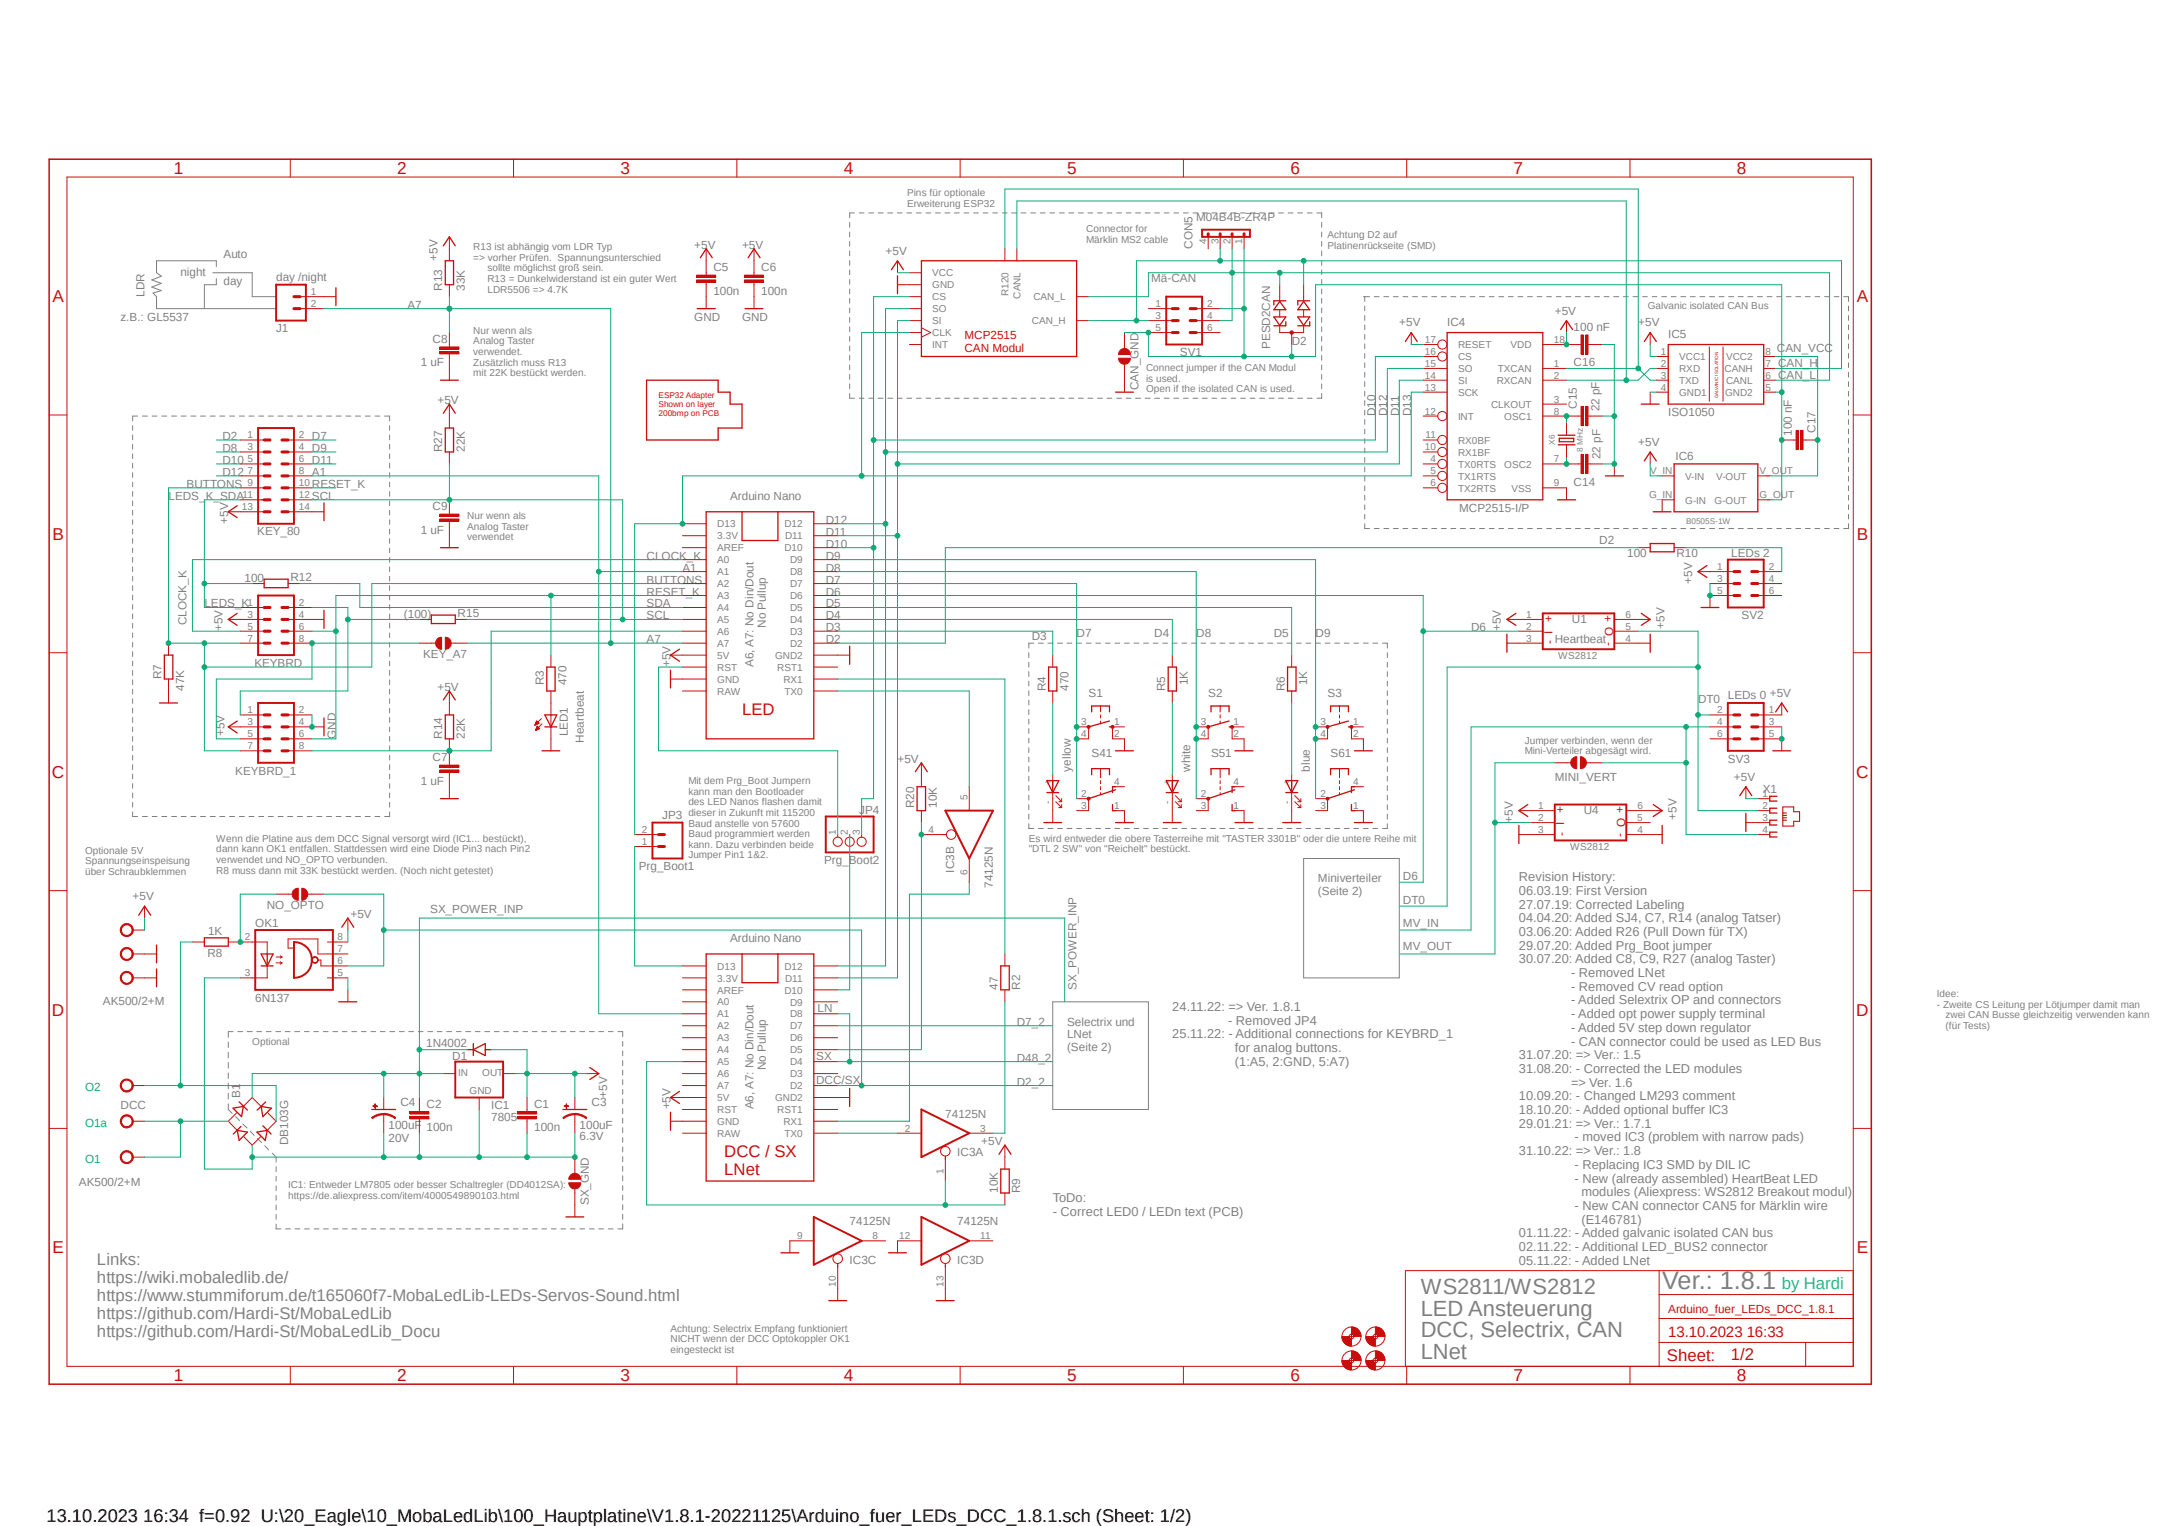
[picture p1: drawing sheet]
<svg xmlns="http://www.w3.org/2000/svg" width="420mm" height="297mm" viewBox="0 0 420 297" stroke-linecap="round" stroke-linejoin="round" font-family="sans-serif">
<defs><g id="words">
<text font-size="4.9" fill="#808080" x="323.6" y="250.8">Ver.: 1.8.1</text>
<g font-size="4.3" fill="#808080">
<text x="276.6" y="251.8">WS2811/WS2812</text>
<text x="276.6" y="256.1">LED Ansteuerung</text>
<text x="276.6" y="260.3">DCC, Selectrix, CAN</text>
<text x="276.6" y="264.5">LNet</text>
</g>
<text font-size="3.6" x="9.1" y="296.2">13.10.2023 16:34 f=0.92 U:\20_Eagle\10_MobaLedLib\100_Hauptplatine\V1.8.1-20221125\Arduino_fuer_LEDs_DCC_1.8.1.sch (Sheet: 1/2)</text>
<g font-size="3.3" fill="#c90d0c">
<text x="33.9" y="33.9">1</text>
<text x="77.3" y="33.9">2</text>
<text x="120.8" y="33.9">3</text>
<text x="164.3" y="33.9">4</text>
<text x="207.8" y="33.9">5</text>
<text x="251.2" y="33.9">6</text>
<text x="294.7" y="33.9">7</text>
<text x="338.2" y="33.9">8</text>
<text x="10.2" y="58.8">A</text>
<text x="361.5" y="58.8">A</text>
<text x="10.2" y="105.1">B</text>
<text x="361.5" y="105.1">B</text>
<text x="144.5" y="139.2">LED</text>
<text x="10.1" y="151.4">C</text>
<text x="361.4" y="151.4">C</text>
<text x="10.1" y="197.7">D</text>
<text x="361.4" y="197.7">D</text>
<text x="141" y="225.2">DCC / SX</text>
<text x="141" y="228.7">LNet</text>
<text x="10.2" y="244">E</text>
<text x="361.5" y="244">E</text>
<text x="33.9" y="268.9">1</text>
<text x="77.3" y="268.9">2</text>
<text x="120.8" y="268.9">3</text>
<text x="164.3" y="268.9">4</text>
<text x="207.8" y="268.9">5</text>
<text x="251.2" y="268.9">6</text>
<text x="294.7" y="268.9">7</text>
<text x="324.6" y="264.9">Sheet:</text>
<text x="337" y="264.8">1/2</text>
<text x="338.2" y="268.9">8</text>
</g>
<g font-size="3.3" fill="#808080">
<text x="18.9" y="246.3">Links:</text>
<text x="18.9" y="249.7">https://wiki.mobaledlib.de/</text>
<text x="18.9" y="253.2">https://www.stummiforum.de/t165060f7-MobaLedLib-LEDs-Servos-Sound.html</text>
<text x="18.9" y="256.7">https://github.com/Hardi-St/MobaLedLib</text>
<text x="18.9" y="260.1">https://github.com/Hardi-St/MobaLedLib_Docu</text>
</g>
<text font-size="3.3" fill="#0696d7" x="346.9" y="250.8">by Hardi</text>
<text font-size="2.9" fill="#c90d0c" x="324.8" y="260.1">13.10.2023 16:33</text>
<g font-size="2.5" fill="#808080">
<text x="295.7" y="171.5">Revision History:</text>
<text x="295.7" y="174.2">06.03.19: First Version</text>
<text x="295.7" y="176.8">27.07.19: Corrected Labeling</text>
<text x="295.7" y="179.5">04.04.20: Added SJ4, C7, R14 (analog Tatser)</text>
<text x="295.7" y="182.2">03.06.20: Added R26 (Pull Down für TX)</text>
<text x="295.7" y="184.8">29.07.20: Added Prg_Boot jumper</text>
<text x="295.7" y="187.5">30.07.20: Added C8, C9, R27 (analog Taster)</text>
<text x="305.9" y="190.2">- Removed LNet</text>
<text x="228.3" y="196.8">24.11.22: =&gt; Ver. 1.8.1</text>
<text x="305.9" y="192.8">- Removed CV read option</text>
<text x="305.9" y="195.5">- Added Selextrix OP and connectors</text>
<text x="228.3" y="202.1">25.11.22: - Additional connections for KEYBRD_1</text>
<text x="239.1" y="199.4">- Removed JP4</text>
<text x="305.9" y="198.2">- Added opt power supply terminal</text>
<text x="305.9" y="200.8">- Added 5V step down regulator</text>
<text x="305.9" y="203.5">- CAN connector could be used as LED Bus</text>
<text x="240.5" y="204.8">for analog buttons.</text>
<text x="240.5" y="207.4">(1:A5, 2:GND, 5:A7)</text>
<text x="295.7" y="206.2">31.07.20: =&gt; Ver.: 1.5</text>
<text x="295.7" y="208.8">31.08.20: - Corrected the LED modules</text>
<text x="295.7" y="214.2">10.09.20: - Changed LM293 comment</text>
<text x="305.9" y="211.5">=&gt; Ver. 1.6</text>
<text x="295.7" y="216.8">18.10.20: - Added optional buffer IC3</text>
<text x="295.7" y="219.5">29.01.21: =&gt; Ver.: 1.7.1</text>
<text x="295.7" y="224.8">31.10.22: =&gt; Ver.: 1.8</text>
<text x="306.6" y="222.2">- moved IC3 (problem with narrow pads)</text>
<text x="306.6" y="227.5">- Replacing IC3 SMD by DIL IC</text>
<text x="205" y="234">ToDo:</text>
<text x="306.6" y="230.2">- New (already assembled) HeartBeat LED</text>
<text x="307.9" y="232.8">modules (Aliexpress: WS2812 Breakout modul)</text>
<text x="205" y="236.6">- Correct LED0 / LEDn text (PCB)</text>
<text x="306.6" y="235.5">- New CAN connector CAN5 for Märklin wire</text>
<text x="307.9" y="238.2">(E146781)</text>
<text x="295.7" y="240.8">01.11.22: - Added galvanic isolated CAN bus</text>
<text x="295.7" y="243.5">02.11.22: - Additional LED_BUS2 connector</text>
<text x="295.7" y="246.2">05.11.22: - Added LNet</text>
</g>
<g font-size="2.3" fill="#808080">
<text x="232.9" y="43.1">M04B4B-ZR4P</text>
<text x="35.1" y="53.8">night</text>
<text x="43.5" y="50.3">Auto</text>
<text x="85.2" y="50.8" transform="rotate(-90 85.2 50.8)">+5V</text>
<text x="135.2" y="48.4">+5V</text>
<text x="138.9" y="52.7">C5</text>
<text x="144.5" y="48.4">+5V</text>
<text x="148.2" y="52.7">C6</text>
<text x="172.4" y="49.6">+5V</text>
<text x="232.2" y="48.4" transform="rotate(-90 232.2 48.4)">CON5</text>
<text x="28.2" y="57.7" transform="rotate(-90 28.2 57.7)">LDR</text>
<text x="43.5" y="55.4">day</text>
<text x="53.8" y="54.7">day /night</text>
<text x="86.1" y="56.6" transform="rotate(-90 86.1 56.6)">R13</text>
<text x="90.5" y="56.6" transform="rotate(-90 90.5 56.6)">33K</text>
<text x="138.9" y="57.4">100n</text>
<text x="148.2" y="57.4">100n</text>
<text x="224.2" y="54.9">Mä-CAN</text>
<text x="23.5" y="62.4">z.B.: GL5537</text>
<text x="53.8" y="64.7">J1</text>
<text x="79.3" y="60.1">A7</text>
<text x="135.2" y="62.4">GND</text>
<text x="144.5" y="62.4">GND</text>
<text x="272.5" y="63.5">+5V</text>
<text x="281.8" y="63.5">IC4</text>
<text x="302.7" y="61.2">+5V</text>
<text x="306.4" y="64.3">100 nF</text>
<text x="319" y="63.5">+5V</text>
<text x="324.8" y="65.9">IC5</text>
<text x="81.9" y="71.3">1 uF</text>
<text x="84.2" y="66.7">C8</text>
<text x="229.7" y="69.3">SV1</text>
<text x="247.3" y="67.9" transform="rotate(-90 247.3 67.9)">PESD2CAN</text>
<text x="251.5" y="67.1">D2</text>
<text x="306.4" y="71.3">C16</text>
<text x="346" y="68.5">CAN_VCC</text>
<text x="346.2" y="71.5">CAN_H</text>
<text x="221.7" y="75.9" transform="rotate(-90 221.7 75.9)">CAN_GND</text>
<text x="346.2" y="73.8">CAN_L</text>
<text x="85.2" y="78.7">+5V</text>
<text x="267.8" y="81" transform="rotate(-90 267.8 81)">D10</text>
<text x="270.1" y="81" transform="rotate(-90 270.1 81)">D12</text>
<text x="272.5" y="81" transform="rotate(-90 272.5 81)">D11</text>
<text x="274.8" y="81" transform="rotate(-90 274.8 81)">D13</text>
<text x="307" y="79.6" transform="rotate(-90 307 79.6)">C15</text>
<text x="311.4" y="80.1" transform="rotate(-90 311.4 80.1)">22 pF</text>
<text x="324.8" y="81">ISO1050</text>
<text x="43.3" y="88">D8</text>
<text x="43.3" y="85.6">D2</text>
<text x="60.7" y="88">D9</text>
<text x="60.7" y="85.6">D7</text>
<text x="86.1" y="88" transform="rotate(-90 86.1 88)">R27</text>
<text x="90.5" y="88" transform="rotate(-90 90.5 88)">22K</text>
<text x="311.7" y="89.4" transform="rotate(-90 311.7 89.4)">22 pF</text>
<text x="319" y="86.8">+5V</text>
<text x="326.2" y="89.6">IC6</text>
<text x="348.9" y="84.8" transform="rotate(-90 348.9 84.8)">100 nF</text>
<text x="353.5" y="84.2" transform="rotate(-90 353.5 84.2)">C17</text>
<text x="36.3" y="95">BUTTONS</text>
<text x="43.3" y="92.6">D12</text>
<text x="43.3" y="90.3">D10</text>
<text x="60.7" y="90.3">D11</text>
<text x="60.7" y="95">RESET_K</text>
<text x="60.7" y="92.6">A1</text>
<text x="306.4" y="94.6">C14</text>
<text x="32.8" y="97.3">LEDS_K_SDA</text>
<text x="44.4" y="101.9" transform="rotate(-90 44.4 101.9)">+5V</text>
<text x="60.7" y="97.3">SCL</text>
<text x="84.2" y="99.3">C9</text>
<text x="142.2" y="97.3">Arduino Nano</text>
<text x="160.8" y="101.9">D12</text>
<text x="284.1" y="99.6">MCP2515-I/P</text>
<text x="50.1" y="104.2">KEY_80</text>
<text x="81.9" y="103.9">1 uF</text>
<text x="160.8" y="104.3">D11</text>
<text x="160.8" y="106.6">D10</text>
<text x="311.4" y="105.9">D2</text>
<text x="47.6" y="113.3">100</text>
<text x="56.6" y="113.1">R12</text>
<text x="125.9" y="108.9">CLOCK_K</text>
<text x="125.9" y="113.6">BUTTONS</text>
<text x="132.9" y="111.3">A1</text>
<text x="160.8" y="108.9">D9</text>
<text x="160.8" y="111.3">D8</text>
<text x="160.8" y="113.6">D7</text>
<text x="316.8" y="108.4">100</text>
<text x="326.4" y="108.4">R10</text>
<text x="329.5" y="113.6" transform="rotate(-90 329.5 113.6)">+5V</text>
<text x="337.1" y="108.4">LEDs 2</text>
<text x="39.8" y="118.2">LEDS_K</text>
<text x="125.9" y="115.9">RESET_K</text>
<text x="125.9" y="118.2">SDA</text>
<text x="160.8" y="115.9">D6</text>
<text x="160.8" y="118.2">D5</text>
<text x="36.3" y="121.7" transform="rotate(-90 36.3 121.7)">CLOCK_K</text>
<text x="43.3" y="122.9" transform="rotate(-90 43.3 122.9)">+5V</text>
<text x="78.7" y="120.3">(100)</text>
<text x="89.1" y="120.1">R15</text>
<text x="125.9" y="125.2">A7</text>
<text x="125.9" y="120.6">SCL</text>
<text x="149.1" y="122.2" transform="rotate(-90 149.1 122.2)">No Pullup</text>
<text x="160.8" y="120.6">D4</text>
<text x="160.8" y="122.9">D3</text>
<text x="160.8" y="125.2">D2</text>
<text x="200.9" y="124.5">D3</text>
<text x="209.6" y="124">D7</text>
<text x="224.7" y="124">D4</text>
<text x="232.9" y="124">D8</text>
<text x="248" y="124">D5</text>
<text x="256.2" y="124">D9</text>
<text x="286.4" y="122.9">D6</text>
<text x="292.2" y="122.9" transform="rotate(-90 292.2 122.9)">+5V</text>
<text x="302.7" y="125.2">Heartbeat</text>
<text x="306.1" y="121.2">U1</text>
<text x="324.1" y="122.4" transform="rotate(-90 324.1 122.4)">+5V</text>
<text x="339.1" y="120.5">SV2</text>
<text x="49.5" y="129.8">KEYBRD</text>
<text x="82.4" y="128">KEY_A7</text>
<text x="130.6" y="129.8" transform="rotate(-90 130.6 129.8)">+5V</text>
<text x="146.7" y="129.8" transform="rotate(-90 146.7 129.8)">A6, A7: No Din/Dout</text>
<text x="31.5" y="132.2" transform="rotate(-90 31.5 132.2)">R7</text>
<text x="35.9" y="134.5" transform="rotate(-90 35.9 134.5)">47K</text>
<text x="85.2" y="134.5">+5V</text>
<text x="105.9" y="133.3" transform="rotate(-90 105.9 133.3)">R3</text>
<text x="110.3" y="133.3" transform="rotate(-90 110.3 133.3)">470</text>
<text x="203.6" y="134.5" transform="rotate(-90 203.6 134.5)">R4</text>
<text x="208" y="134.5" transform="rotate(-90 208 134.5)">470</text>
<text x="212" y="135.7">S1</text>
<text x="226.9" y="134.5" transform="rotate(-90 226.9 134.5)">R5</text>
<text x="231.3" y="133.3" transform="rotate(-90 231.3 133.3)">1K</text>
<text x="235.2" y="135.7">S2</text>
<text x="250.1" y="134.5" transform="rotate(-90 250.1 134.5)">R6</text>
<text x="254.5" y="133.3" transform="rotate(-90 254.5 133.3)">1K</text>
<text x="258.5" y="135.7">S3</text>
<text x="330.6" y="136.8">DT0</text>
<text x="336.4" y="136.1">LEDs 0 +5V</text>
<text x="43.7" y="143.3" transform="rotate(-90 43.7 143.3)">+5V</text>
<text x="65.4" y="143.8" transform="rotate(-90 65.4 143.8)">GND</text>
<text x="86.1" y="143.8" transform="rotate(-90 86.1 143.8)">R14</text>
<text x="90.5" y="143.8" transform="rotate(-90 90.5 143.8)">22K</text>
<text x="110.5" y="143.3" transform="rotate(-90 110.5 143.3)">LED1</text>
<text x="84.2" y="148.1">C7</text>
<text x="113.7" y="144.5" transform="rotate(-90 113.7 144.5)">Heartbeat</text>
<text x="174.8" y="148.5">+5V</text>
<text x="212.6" y="147.3">S41</text>
<text x="235.8" y="147.3">S51</text>
<text x="259.1" y="147.3">S61</text>
<text x="336.4" y="148.5">SV3</text>
<text x="45.8" y="150.7">KEYBRD_1</text>
<text x="81.9" y="152.8">1 uF</text>
<text x="208.5" y="150.2" transform="rotate(-90 208.5 150.2)">yellow</text>
<text x="231.7" y="150.2" transform="rotate(-90 231.7 150.2)">white</text>
<text x="255" y="150.2" transform="rotate(-90 255 150.2)">blue</text>
<text x="302.7" y="151.9">MINI_VERT</text>
<text x="337.6" y="151.9">+5V</text>
<text x="343.2" y="154.3">X1</text>
<text x="128.9" y="159.4">JP3</text>
<text x="167.3" y="158.4">JP4</text>
<text x="178" y="157.3" transform="rotate(-90 178 157.3)">R20</text>
<text x="182.4" y="157.2" transform="rotate(-90 182.4 157.2)">10K</text>
<text x="294.6" y="160.1" transform="rotate(-90 294.6 160.1)">+5V</text>
<text x="308.4" y="158.5">U4</text>
<text x="326.4" y="159.6" transform="rotate(-90 326.4 159.6)">+5V</text>
<text x="124.4" y="169.4">Prg_Boot1</text>
<text x="160.4" y="168.2">Prg_Boot2</text>
<text x="185.8" y="169.8" transform="rotate(-90 185.8 169.8)">IC3B</text>
<text x="193.3" y="172.8" transform="rotate(-90 193.3 172.8)">74125N</text>
<text x="256.6" y="171.7">Miniverteiler</text>
<text x="273.2" y="171.2">D6</text>
<text x="25.8" y="175.2">+5V</text>
<text x="51.9" y="176.8">NO_OPTO</text>
<text x="68.2" y="178.7">+5V</text>
<text x="83.8" y="177.8">SX_POWER_INP</text>
<text x="256.6" y="174.2">(Seite 2)</text>
<text x="273.2" y="175.9">DT0</text>
<text x="40.5" y="181.9">1K</text>
<text x="49.7" y="180.5">OK1</text>
<text x="142.2" y="183.3">Arduino Nano</text>
<text x="273.2" y="185">MV_OUT</text>
<text x="273.2" y="180.3">MV_IN</text>
<text x="40.4" y="186.4">R8</text>
<text x="20" y="195.5">AK500/2+M</text>
<text x="49.7" y="195">6N137</text>
<text x="159.2" y="197.1">LN</text>
<text x="194.3" y="192.7" transform="rotate(-90 194.3 192.7)">47</text>
<text x="198.7" y="192.7" transform="rotate(-90 198.7 192.7)">R2</text>
<text x="209.6" y="192.7" transform="rotate(-90 209.6 192.7)">SX_POWER_INP</text>
<text x="83" y="203.8">1N4002</text>
<text x="198" y="199.6">D7_2</text>
<text x="207.8" y="199.6">Selectrix und</text>
<text x="207.8" y="202.1">LNet</text>
<text x="88.1" y="206.3">D1</text>
<text x="149.1" y="208.3" transform="rotate(-90 149.1 208.3)">No Pullup</text>
<text x="158.9" y="206.4">SX</text>
<text x="198" y="206.6">D48_2</text>
<text x="207.8" y="204.5">(Seite 2)</text>
<text x="23.5" y="215.9">DCC</text>
<text x="46.8" y="213.6" transform="rotate(-90 46.8 213.6)">B1</text>
<text x="78" y="215.3">C4</text>
<text x="83.1" y="215.6">C2</text>
<text x="95.6" y="215.9">IC1</text>
<text x="104" y="215.6">C1</text>
<text x="115.2" y="215.3">C3</text>
<text x="118.2" y="213.6" transform="rotate(-90 118.2 213.6)">+5V</text>
<text x="130.6" y="215.9" transform="rotate(-90 130.6 215.9)">+5V</text>
<text x="146.7" y="215.9" transform="rotate(-90 146.7 215.9)">A6, A7: No Din/Dout</text>
<text x="158.9" y="211">DCC/SX</text>
<text x="198" y="211.3">D2_2</text>
<text x="75.6" y="219.8">100uF</text>
<text x="83.1" y="220.2">100n</text>
<text x="95.6" y="218.3">7805</text>
<text x="104" y="220.2">100n</text>
<text x="112.9" y="219.8">100uF</text>
<text x="112.9" y="222">6.3V</text>
<text x="184.1" y="217.5">74125N</text>
<text x="56.1" y="222.9" transform="rotate(-90 56.1 222.9)">DB103G</text>
<text x="75.6" y="222.2">20V</text>
<text x="186.4" y="225.1">IC3A</text>
<text x="191" y="222.9">+5V</text>
<text x="15.4" y="230.9">AK500/2+M</text>
<text x="194.3" y="232.2" transform="rotate(-90 194.3 232.2)">10K</text>
<text x="198.7" y="232.2" transform="rotate(-90 198.7 232.2)">R9</text>
<text x="114.7" y="234.6" transform="rotate(-90 114.7 234.6)">SX_GND</text>
<text x="165.4" y="238.5">74125N</text>
<text x="186.4" y="238.5">74125N</text>
<text x="165.4" y="246">IC3C</text>
<text x="186.4" y="246">IC3D</text>
</g>
<g font-size="2.3" fill="#c90d0c">
<text x="187.8" y="66">MCP2515</text>
<text x="187.8" y="68.5">CAN Modul</text>
<text x="302.3" y="121" transform="rotate(-90 302.3 121)">+</text>
<text x="302.5" y="125.4" transform="rotate(-90 302.5 125.4)">- I</text>
<text x="313.9" y="125.6" transform="rotate(-90 313.9 125.6)">- O +</text>
<text x="304.6" y="158.2" transform="rotate(-90 304.6 158.2)">+</text>
<text x="304.8" y="162.6" transform="rotate(-90 304.8 162.6)">- I</text>
<text x="316.2" y="162.9" transform="rotate(-90 316.2 162.9)">- O +</text>
<text x="324.8" y="255.5">Arduino_fuer_LEDs_DCC_1.8.1</text>
</g>
<g font-size="2.3" fill="#0dab76">
<text x="16.6" y="212.4">O2</text>
<text x="16.6" y="219.4">O1a</text>
<text x="16.6" y="226.4">O1</text>
</g>
<g font-size="1.9" fill="#808080">
<text x="176.6" y="38.2">Pins für optionale</text>
<text x="176.6" y="40.3">Erweiterung ESP32</text>
<text x="211.5" y="45.2">Connector for</text>
<text x="211.5" y="47.3">Märklin MS2 cable</text>
<text x="234.9" y="47.5" transform="rotate(-90 234.9 47.5)">4</text>
<text x="237.2" y="47.5" transform="rotate(-90 237.2 47.5)">3</text>
<text x="239.6" y="47.5" transform="rotate(-90 239.6 47.5)">2</text>
<text x="241.9" y="47.5" transform="rotate(-90 241.9 47.5)">1</text>
<text x="258.5" y="46.4">Achtung D2 auf</text>
<text x="92.2" y="48.7">R13 ist abhängig vom LDR Typ</text>
<text x="92.2" y="50.8">=&gt; vorher Prüfen. Spannungsunterschied</text>
<text x="94.9" y="52.8">sollte möglichst groß sein.</text>
<text x="181.5" y="53.8">VCC</text>
<text x="258.5" y="48.4">Platinenrückseite (SMD)</text>
<text x="60.5" y="57.4">1</text>
<text x="60.5" y="59.7">2</text>
<text x="94.9" y="54.9">R13 = Dunkelwiderstand ist ein guter Wert</text>
<text x="94.9" y="57">LDR5506 =&gt; 4.7K</text>
<text x="181.5" y="58.4">CS</text>
<text x="181.5" y="56.1">GND</text>
<text x="196.4" y="57.6" transform="rotate(-90 196.4 57.6)">R120</text>
<text x="198.7" y="58.1" transform="rotate(-90 198.7 58.1)">CANL</text>
<text x="201.2" y="58.4">CAN_L</text>
<text x="225" y="59.7">1</text>
<text x="235" y="59.7">2</text>
<text x="92.2" y="64.9">Nur wenn als</text>
<text x="181.5" y="65.4">CLK</text>
<text x="181.5" y="63.1">SI</text>
<text x="181.5" y="60.7">SO</text>
<text x="200.9" y="63.1">CAN_H</text>
<text x="225" y="62.1">3</text>
<text x="225" y="64.4">5</text>
<text x="235" y="62.1">4</text>
<text x="235" y="64.4">6</text>
<text x="320.8" y="60.1">Galvanic isolated CAN Bus</text>
<text x="92.2" y="67">Analog Taster</text>
<text x="92.2" y="69.1">verwendet.</text>
<text x="92.2" y="71.2">Zusätzlich muss R13</text>
<text x="181.5" y="67.7">INT</text>
<text x="277.4" y="69">16</text>
<text x="277.4" y="66.7">17</text>
<text x="277.4" y="71.4">15</text>
<text x="283.9" y="70.1">CS</text>
<text x="283.9" y="67.7">RESET</text>
<text x="294.1" y="67.7">VDD</text>
<text x="302.5" y="71.4">1</text>
<text x="302.5" y="66.7">18</text>
<text x="323.4" y="71.4">2</text>
<text x="323.4" y="69">1</text>
<text x="326.9" y="70.1">VCC1</text>
<text x="336.1" y="70.1">VCC2</text>
<text x="343.7" y="71.4">7</text>
<text x="343.7" y="69">8</text>
<text x="92.2" y="73.2">mit 22K bestückt werden.</text>
<text x="223.1" y="72.2">Connect jumper if the CAN Modul</text>
<text x="223.1" y="74.3">is used.</text>
<text x="223.1" y="76.3">Open if the isolated CAN is used.</text>
<text x="277.4" y="76">13</text>
<text x="277.4" y="73.7">14</text>
<text x="283.9" y="77">SCK</text>
<text x="283.9" y="74.7">SI</text>
<text x="283.9" y="72.4">SO</text>
<text x="291.4" y="74.7">RXCAN</text>
<text x="291.6" y="72.4">TXCAN</text>
<text x="302.5" y="73.7">2</text>
<text x="323.4" y="76">4</text>
<text x="323.4" y="73.7">3</text>
<text x="326.9" y="77">GND1</text>
<text x="326.9" y="72.4">RXD</text>
<text x="326.9" y="74.7">TXD</text>
<text x="335.8" y="72.4">CANH</text>
<text x="335.9" y="77">GND2</text>
<text x="336.1" y="74.7">CANL</text>
<text x="343.7" y="73.7">6</text>
<text x="343.7" y="76">5</text>
<text x="277.4" y="80.7">12</text>
<text x="283.9" y="81.7">INT</text>
<text x="290.3" y="79.4">CLKOUT</text>
<text x="292.9" y="81.7">OSC1</text>
<text x="302.5" y="78.4">3</text>
<text x="302.5" y="80.7">8</text>
<text x="48.2" y="85.3">1</text>
<text x="48.2" y="87.7">3</text>
<text x="48.2" y="90">5</text>
<text x="58.2" y="85.3">2</text>
<text x="58.2" y="87.7">4</text>
<text x="58.2" y="90">6</text>
<text x="277.4" y="87.7">10</text>
<text x="277.5" y="85.3">11</text>
<text x="278.5" y="90">4</text>
<text x="283.9" y="86.4">RX0BF</text>
<text x="283.9" y="88.7">RX1BF</text>
<text x="302.5" y="90">7</text>
<text x="48.2" y="92.3">7</text>
<text x="48.2" y="94.6">9</text>
<text x="58.2" y="92.3">8</text>
<text x="58.2" y="94.6">10</text>
<text x="278.5" y="92.3">5</text>
<text x="278.5" y="94.6">6</text>
<text x="283.9" y="91">TX0RTS</text>
<text x="283.9" y="93.3">TX1RTS</text>
<text x="283.9" y="95.7">TX2RTS</text>
<text x="292.9" y="91">OSC2</text>
<text x="294.3" y="95.7">VSS</text>
<text x="302.5" y="94.6">9</text>
<text x="321.3" y="92.3">V_IN</text>
<text x="328.1" y="93.3">V-IN</text>
<text x="334.2" y="93.3">V-OUT</text>
<text x="342.6" y="92.3">V_OUT</text>
<text x="47.1" y="99.3">13</text>
<text x="47.2" y="96.9">11</text>
<text x="58.2" y="96.9">12</text>
<text x="58.2" y="99.3">14</text>
<text x="91" y="101">Nur wenn als</text>
<text x="321.1" y="96.9">G_IN</text>
<text x="328.1" y="98">G-IN</text>
<text x="333.8" y="98">G-OUT</text>
<text x="342.6" y="96.9">G_OUT</text>
<text x="91" y="103.1">Analog Taster</text>
<text x="91" y="105.2">verwendet</text>
<text x="139.7" y="104.9">3.3V</text>
<text x="139.7" y="107.3">AREF</text>
<text x="139.7" y="102.6">D13</text>
<text x="152.7" y="107.3">D10</text>
<text x="152.7" y="102.6">D12</text>
<text x="152.9" y="104.9">D11</text>
<text x="139.7" y="109.6">A0</text>
<text x="139.7" y="111.9">A1</text>
<text x="153.8" y="111.9">D8</text>
<text x="153.8" y="109.6">D9</text>
<text x="334.4" y="110.9">1</text>
<text x="334.4" y="113.2">3</text>
<text x="344.4" y="110.9">2</text>
<text x="344.4" y="113.2">4</text>
<text x="48.2" y="117.9">1</text>
<text x="58.2" y="117.9">2</text>
<text x="139.7" y="114.3">A2</text>
<text x="139.7" y="116.6">A3</text>
<text x="139.7" y="118.9">A4</text>
<text x="153.8" y="118.9">D5</text>
<text x="153.8" y="116.6">D6</text>
<text x="153.8" y="114.3">D7</text>
<text x="334.4" y="115.6">5</text>
<text x="344.4" y="115.6">6</text>
<text x="48.2" y="120.2">3</text>
<text x="48.2" y="122.6">5</text>
<text x="48.2" y="124.9">7</text>
<text x="58.2" y="120.2">4</text>
<text x="58.2" y="122.6">6</text>
<text x="58.2" y="124.9">8</text>
<text x="139.7" y="121.2">A5</text>
<text x="139.7" y="123.6">A6</text>
<text x="139.7" y="125.9">A7</text>
<text x="153.8" y="125.9">D2</text>
<text x="153.8" y="123.6">D3</text>
<text x="153.8" y="121.2">D4</text>
<text x="297.1" y="122.6">2</text>
<text x="297.1" y="124.9">3</text>
<text x="297.1" y="120.2">1</text>
<text x="316.5" y="124.9">4</text>
<text x="316.5" y="120.2">6</text>
<text x="316.5" y="122.6">5</text>
<text x="139.7" y="128.2">5V</text>
<text x="139.7" y="130.6">RST</text>
<text x="150.9" y="128.2">GND2</text>
<text x="151.3" y="130.6">RST1</text>
<text x="303.4" y="128.2">WS2812</text>
<text x="139.7" y="132.9">GND</text>
<text x="139.7" y="135.2">RAW</text>
<text x="152.5" y="132.9">RX1</text>
<text x="152.7" y="135.2">TX0</text>
<text x="48.2" y="138.8">1</text>
<text x="48.2" y="141.1">3</text>
<text x="48.2" y="143.5">5</text>
<text x="58.2" y="138.8">2</text>
<text x="58.2" y="141.1">4</text>
<text x="58.2" y="143.5">6</text>
<text x="210.5" y="141.1">3</text>
<text x="210.5" y="143.5">4</text>
<text x="217" y="141.1">1</text>
<text x="217" y="143.5">2</text>
<text x="233.8" y="141.1">3</text>
<text x="233.8" y="143.5">4</text>
<text x="240.2" y="141.1">1</text>
<text x="240.2" y="143.5">2</text>
<text x="257.1" y="141.1">3</text>
<text x="257.1" y="143.5">4</text>
<text x="263.5" y="141.1">1</text>
<text x="263.5" y="143.5">2</text>
<text x="334.4" y="138.8">2</text>
<text x="334.4" y="141.1">4</text>
<text x="334.4" y="143.5">6</text>
<text x="344.4" y="138.8">1</text>
<text x="344.4" y="141.1">3</text>
<text x="344.4" y="143.5">5</text>
<text x="48.2" y="145.8">7</text>
<text x="58.2" y="145.8">8</text>
<text x="296.9" y="144.7">Jumper verbinden, wenn der</text>
<text x="296.9" y="146.8">Mini-Verteiler abgesägt wird.</text>
<text x="134" y="152.6">Mit dem Prg_Boot Jumpern</text>
<text x="134" y="154.6">kann man den Bootloader</text>
<text x="188.4" y="155.6" transform="rotate(-90 188.4 155.6)">5</text>
<text x="204.7" y="152.8" transform="rotate(-90 204.7 152.8)">+</text>
<text x="210.5" y="155.1">2</text>
<text x="217" y="152.8">4</text>
<text x="227.9" y="152.8" transform="rotate(-90 227.9 152.8)">+</text>
<text x="233.8" y="155.1">2</text>
<text x="240.2" y="152.8">4</text>
<text x="251.2" y="152.8" transform="rotate(-90 251.2 152.8)">+</text>
<text x="257.1" y="155.1">2</text>
<text x="263.5" y="152.8">4</text>
<text x="343.2" y="155.1">1</text>
<text x="134" y="156.7">des LED Nanos flashen damit</text>
<text x="134" y="158.8">dieser in Zukunft mit 115200</text>
<text x="134" y="160.9">Baud anstelle von 57600</text>
<text x="204.7" y="156.4" transform="rotate(-90 204.7 156.4)">-</text>
<text x="210.5" y="157.4">3</text>
<text x="217" y="157.4">1</text>
<text x="227.9" y="156.4" transform="rotate(-90 227.9 156.4)">-</text>
<text x="233.8" y="157.4">3</text>
<text x="240.2" y="157.4">1</text>
<text x="251.2" y="156.4" transform="rotate(-90 251.2 156.4)">-</text>
<text x="257.1" y="157.4">3</text>
<text x="263.5" y="157.4">1</text>
<text x="299.5" y="159.8">2</text>
<text x="299.5" y="157.4">1</text>
<text x="318.8" y="159.8">5</text>
<text x="318.8" y="157.4">6</text>
<text x="343.2" y="157.4">2</text>
<text x="343.2" y="159.8">3</text>
<text x="16.6" y="166.2">Optionale 5V</text>
<text x="42.1" y="163.8">Wenn die Platine aus dem DCC Signal versorgt wird (IC1... bestückt),</text>
<text x="42.1" y="165.9">dann kann OK1 entfallen. Stattdessen wird eine Diode Pin3 nach Pin2</text>
<text x="42.1" y="168">verwendet und NO_OPTO verbunden.</text>
<text x="125" y="164.4">1</text>
<text x="125" y="162.1">2</text>
<text x="134" y="162.9">Baud programmiert werden</text>
<text x="134" y="165">kann. Dazu verbinden beide</text>
<text x="134" y="167.1">Jumper Pin1 1&amp;2.</text>
<text x="162.8" y="162.6" transform="rotate(-90 162.8 162.6)">1</text>
<text x="165.1" y="162.6" transform="rotate(-90 165.1 162.6)">2</text>
<text x="167.4" y="162.6" transform="rotate(-90 167.4 162.6)">3</text>
<text x="180.8" y="162.1">4</text>
<text x="200.3" y="163.8">Es wird entweder die obere Tasterreihe mit &quot;TASTER 3301B&quot; oder die untere Reihe mit</text>
<text x="200.3" y="165.9">&quot;DTL 2 SW&quot; von &quot;Reichelt&quot; bestückt.</text>
<text x="299.5" y="162.1">3</text>
<text x="305.7" y="165.4">WS2812</text>
<text x="318.8" y="162.1">4</text>
<text x="343.2" y="162.1">4</text>
<text x="16.6" y="168.2">Spannungseinspeisung</text>
<text x="16.6" y="170.3">über Schraubklemmen</text>
<text x="42.1" y="170.1">R8 muss dann mit 33K bestückt werden. (Noch nicht getestet)</text>
<text x="188.4" y="170.3" transform="rotate(-90 188.4 170.3)">6</text>
<text x="47.7" y="183">2</text>
<text x="65.7" y="183">8</text>
<text x="65.7" y="185.4">7</text>
<text x="47.7" y="190">3</text>
<text x="65.7" y="190">5</text>
<text x="65.7" y="187.7">6</text>
<text x="139.7" y="191.1">3.3V</text>
<text x="139.7" y="188.7">D13</text>
<text x="152.7" y="188.7">D12</text>
<text x="152.9" y="191.1">D11</text>
<text x="139.7" y="195.7">A0</text>
<text x="139.7" y="198">A1</text>
<text x="139.7" y="193.4">AREF</text>
<text x="152.7" y="193.4">D10</text>
<text x="153.8" y="198">D8</text>
<text x="153.8" y="195.7">D9</text>
<text x="377.1" y="194.1">Idee:</text>
<text x="377.1" y="196.1">- Zweite CS Leitung per Lötjumper damit man</text>
<text x="49.1" y="203.4">Optional</text>
<text x="139.7" y="200.3">A2</text>
<text x="139.7" y="202.7">A3</text>
<text x="153.8" y="202.7">D6</text>
<text x="153.8" y="200.3">D7</text>
<text x="378.8" y="198.2">zwei CAN Busse gleichzeitig verwenden kann</text>
<text x="378.8" y="200.3">(für Tests)</text>
<text x="89.2" y="209.5">IN</text>
<text x="93.9" y="209.5">OUT</text>
<text x="139.7" y="205">A4</text>
<text x="139.7" y="207.3">A5</text>
<text x="139.7" y="209.6">A6</text>
<text x="153.8" y="209.6">D3</text>
<text x="153.8" y="207.3">D4</text>
<text x="153.8" y="205">D5</text>
<text x="91.4" y="212.9">GND</text>
<text x="139.7" y="214.3">5V</text>
<text x="139.7" y="212">A7</text>
<text x="150.9" y="214.3">GND2</text>
<text x="153.8" y="212">D2</text>
<text x="139.7" y="218.9">GND</text>
<text x="139.7" y="221.3">RAW</text>
<text x="139.7" y="216.6">RST</text>
<text x="151.3" y="216.6">RST1</text>
<text x="152.5" y="218.9">RX1</text>
<text x="152.7" y="221.3">TX0</text>
<text x="176.1" y="220.3">2</text>
<text x="190.8" y="220.3">3</text>
<text x="56.1" y="231.3">IC1: Entweder LM7805 oder besser Schaltregler (DD4012SA):</text>
<text x="56.1" y="233.3">https://de.aliexpress.com/item/4000549890103.html</text>
<text x="183.7" y="228.5" transform="rotate(-90 183.7 228.5)">1</text>
<text x="155.2" y="241.2">9</text>
<text x="169.9" y="241.2">8</text>
<text x="175" y="241.2">12</text>
<text x="190.8" y="241.2">11</text>
<text x="162.8" y="250.5" transform="rotate(-90 162.8 250.5)">10</text>
<text x="183.7" y="250.5" transform="rotate(-90 183.7 250.5)">13</text>
<text x="130.6" y="259.2">Achtung: Selectrix Empfang funktioniert</text>
<text x="130.6" y="261.3">NICHT wenn der DCC Optokoppler OK1</text>
<text x="130.6" y="263.4">eingesteckt ist</text>
</g>
<g font-size="1.6" fill="#c90d0c">
<text x="128.2" y="77.5">ESP32 Adapter</text>
<text x="128.2" y="79.2">Shown on layer</text>
<text x="128.2" y="81">200bmp on PCB</text>
</g>
<g font-size="1.6" fill="#808080">
<text x="302.7" y="86.6" transform="rotate(-90 302.7 86.6)">X6</text>
<text x="308.2" y="88" transform="rotate(-90 308.2 88)">8 MHz</text>
<text x="328.3" y="101.9">B0505S-1W</text>
</g>
<text font-size=".9" fill="#c90d0c" x="334.6" y="77.5" transform="rotate(-90 334.6 77.5)">GALVANIC ISOLATION</text>
</g></defs>
<path d="M9.1 30.7l410.9 239M420 30.9l-410.9 239.1" fill="none" stroke="#fff" stroke-width=".19"/>
<g fill="none" stroke="#808080" stroke-width=".19">
<path d="M41.4 53.1h7.7v4.6h4.7M42.1 51.9v-1.1h-11.6v2.3l.9 .7-1.9 .7 1.9 .7-1.9 .7 1.9 .7-1.6 .4 .7 .7v2.4h23.3M42.1 54.2v1.2h-2.3v4.7M165.4 43.3v.9M165.4 45.2v.9M165.4 47v.9M165.4 48.9v.9M165.4 50.7v.9M165.4 52.5v1M165.4 54.4v.9M165.4 56.3v.9M165.4 58.1v.9"/>
<path d="M165.4 59.9v1M166.4 41.4h-1v1M167.3 41.4h.9M169.2 41.4h.9M171 41.4h1M172.8 41.4h1M174.7 41.4h.9M176.6 41.4h.9M178.4 41.4h1M180.3 41.4h.9M182.2 41.4h.9M184 41.4h1"/>
<path d="M185.8 41.4h1M187.7 41.4h.9M189.6 41.4h.9M191.4 41.4h1M193.3 41.4h.9M195.2 41.4h.9M197 41.4h1M198.8 41.4h1M200.7 41.4h.9M202.6 41.4h.9M204.4 41.4h1M206.3 41.4h.9"/>
<path d="M208.1 41.4h1M210 41.4h.9M211.8 41.4h1M213.7 41.4h.9M215.6 41.4h.9M217.4 41.4h1M219.3 41.4h.9M221.1 41.4h1M223 41.4h.9M224.8 41.4h1M226.7 41.4h.9M228.6 41.4h.9"/>
<path d="M230.4 41.4h1M232.3 41.4h.9M234.1 41.4h1M236 41.4h.9M237.8 41.4h1M239.7 41.4h.9M241.6 41.4h.9M243.4 41.4h.9M245.2 41.4h1M247.1 41.4h1M249 41.4h.9M250.8 41.4h1"/>
<path d="M252.7 41.4h.9M254.6 41.4h.9M256.4 41.4h.9v1M257.3 43.3v.9M257.3 45.2v.9M257.3 47v.9M257.3 48.9v.9M257.3 50.7v.9M257.3 52.5v1M257.3 54.4v.9M257.3 56.3v.9M257.3 58.1v.9"/>
<path d="M257.3 59.9v1M265.5 57.7h1.2M265.7 57.7v1M265.7 59.6v.9M267.6 57.7h.9M269.5 57.7h.9M271.3 57.7h.9M273.2 57.7h.9M275 57.7h1M276.9 57.7h1M278.8 57.7h.9M280.6 57.7h1"/>
<path d="M282.5 57.7h1M284.4 57.7h.9M286.2 57.7h1M288.1 57.7h1M290 57.7h.9M291.8 57.7h1M293.7 57.7h.9M295.6 57.7h.9M297.4 57.7h1M299.3 57.7h.9M301.2 57.7h.9M303 57.7h1"/>
<path d="M304.9 57.7h1M306.7 57.7h1M308.6 57.7h1M310.5 57.7h.9M312.3 57.7h1M314.2 57.7h1M316.1 57.7h.9M318 57.7h.9M319.8 57.7h1M321.7 57.7h.9M323.6 57.7h.9M325.4 57.7h.9"/>
<path d="M327.3 57.7h.9M329.1 57.7h1M331 57.7h.9M332.9 57.7h.9M334.7 57.7h1M336.6 57.7h1M338.5 57.7h.9M340.3 57.7h1M342.2 57.7h1M344.1 57.7h.9M345.9 57.7h1M347.8 57.7h.9"/>
<path d="M349.7 57.7h.9M351.5 57.7h1M353.4 57.7h.9M355.3 57.7h.9M357.1 57.7h1M359 57.7h.9v1M359.9 59.6v.9M165.4 76.6v.9h1M165.4 61.8v.9M165.4 63.6v1M165.4 65.5v.9M165.4 67.4v.9"/>
<path d="M165.4 69.2v.9M165.4 71v1M165.4 72.9v.9M165.4 74.7v.9M167.3 77.5h.9M169.2 77.5h.9M171 77.5h1M172.8 77.5h1M174.7 77.5h.9M176.6 77.5h.9M178.4 77.5h1M180.3 77.5h.9"/>
<path d="M182.2 77.5h.9M184 77.5h1M185.8 77.5h1M187.7 77.5h.9M189.6 77.5h.9M191.4 77.5h1M193.3 77.5h.9M195.2 77.5h.9M197 77.5h1M198.8 77.5h1M200.7 77.5h.9M202.6 77.5h.9"/>
<path d="M204.4 77.5h1M206.3 77.5h.9M208.1 77.5h1M210 77.5h.9M211.8 77.5h1M213.7 77.5h.9M215.6 77.5h.9M217.4 77.5h1M219.3 77.5h.9M221.1 77.5h1M223 77.5h.9M224.8 77.5h1"/>
<path d="M226.7 77.5h.9M228.6 77.5h.9M230.4 77.5h1M232.3 77.5h.9M234.1 77.5h1M236 77.5h.9M237.8 77.5h1M239.7 77.5h.9M241.6 77.5h.9M243.4 77.5h.9M245.2 77.5h1M247.1 77.5h1"/>
<path d="M249 77.5h.9M250.8 77.5h1M252.7 77.5h.9M254.6 77.5h.9M257.3 76.6v.9h-.9M257.3 61.8v.9M257.3 63.6v1M257.3 65.5v.9M257.3 67.4v.9M257.3 69.2v.9M257.3 71v1M257.3 72.9v.9"/>
<path d="M257.3 74.7v.9M265.7 61.4v1M265.7 63.2v1M265.7 65.1v.9M265.7 66.9v1M265.7 68.8v.9M265.7 70.6v.9M265.7 72.5v.9M265.7 74.3v.9M265.7 76.2v.9M265.7 78v.9M265.7 79.8v1"/>
<path d="M359.9 61.4v1M359.9 63.2v1M359.9 65.1v.9M359.9 66.9v1M359.9 68.8v.9M359.9 70.6v.9M359.9 72.5v.9M359.9 74.3v.9M359.9 76.2v.9M359.9 78v.9M359.9 79.8v1M25.8 82.8v.9"/>
<path d="M25.8 84.7v.9M25.8 86.5v.9M25.8 88.3v.9M25.8 90.2v.9M25.8 92v.9M25.8 93.9v.8M25.8 95.7v.9M25.8 97.5v.9M25.8 99.3v.9M26.8 81h-1v.9M27.7 81h1M29.6 81h1"/>
<path d="M31.5 81h1M33.4 81h1M35.3 81h.9M37.2 81h.9M39 81h1M40.9 81h1M42.8 81h1M44.7 81h1M46.6 81h1M48.5 81h.9M50.4 81h1M52.2 81h1"/>
<path d="M54.1 81h1M56 81h1M57.9 81h1M59.8 81h.9M61.7 81h1M63.6 81h1M65.4 81h1M67.4 81h.9M69.2 81h1M71.1 81h1M73 81h1M74.9 81h1v.9"/>
<path d="M75.9 82.8v.9M75.9 84.7v.9M75.9 86.5v.9M75.9 88.3v.9M75.9 90.2v.9M75.9 92v.9M75.9 93.9v.8M75.9 95.7v.9M75.9 97.5v.9M75.9 99.3v.9M265.7 81.7v.9M265.7 83.5v1"/>
<path d="M265.7 85.3v1M265.7 87.2v.9M265.7 89v1M265.7 90.9v.9M265.7 92.7v.9M265.7 94.6v.9M265.7 96.4v.9M265.7 98.3v.9M359.9 81.7v.9M359.9 83.5v1M359.9 85.3v1M359.9 87.2v.9"/>
<path d="M359.9 89v1M359.9 90.9v.9M359.9 92.7v.9M359.9 94.6v.9M359.9 96.4v.9M359.9 98.3v.9M25.8 101.2v.9M25.8 103v.9M25.8 104.8v.9M25.8 106.7v.9M25.8 108.5v.9M25.8 110.3v1"/>
<path d="M25.8 112.2v.9M25.8 114v.9M25.8 115.8v1M25.8 117.7v.9M25.8 119.5v.9M75.9 101.2v.9M75.9 103v.9M75.9 104.8v.9M75.9 106.7v.9M75.9 108.5v.9M75.9 110.3v1M75.9 112.2v.9"/>
<path d="M75.9 114v.9M75.9 115.8v1M75.9 117.7v.9M75.9 119.5v.9M265.7 101.9v1h1M265.7 100.1v.9M267.6 102.9h.9M269.5 102.9h.9M271.3 102.9h.9M273.2 102.9h.9M275 102.9h1M276.9 102.9h1"/>
<path d="M278.8 102.9h.9M280.6 102.9h1M282.5 102.9h1M284.4 102.9h.9M286.2 102.9h1M288.1 102.9h1M290 102.9h.9M291.8 102.9h1M293.7 102.9h.9M295.6 102.9h.9M297.4 102.9h1M299.3 102.9h.9"/>
<path d="M301.2 102.9h.9M303 102.9h1M304.9 102.9h1M306.7 102.9h1M308.6 102.9h1M310.5 102.9h.9M312.3 102.9h1M314.2 102.9h1M316.1 102.9h.9M318 102.9h.9M319.8 102.9h1M321.7 102.9h.9"/>
<path d="M323.6 102.9h.9M325.4 102.9h.9M327.3 102.9h.9M329.1 102.9h1M331 102.9h.9M332.9 102.9h.9M334.7 102.9h1M336.6 102.9h1M338.5 102.9h.9M340.3 102.9h1M342.2 102.9h1M344.1 102.9h.9"/>
<path d="M345.9 102.9h1M347.8 102.9h.9M349.7 102.9h.9M351.5 102.9h1M353.4 102.9h.9M355.3 102.9h.9M357.1 102.9h1M359.9 100.1v.9M359.9 101.9v1h-.9M25.8 121.3v1M25.8 123.2v.9M25.8 125v.9"/>
<path d="M25.8 126.8v1M25.8 128.7v.9M25.8 130.5v.9M25.8 132.3v1M25.8 134.2v.9M25.8 136v.9M25.8 137.8v1M25.8 139.7v.9M75.9 121.3v1M75.9 123.2v.9M75.9 125v.9M75.9 126.8v1"/>
<path d="M75.9 128.7v.9M75.9 130.5v.9M75.9 132.3v1M75.9 134.2v.9M75.9 136v.9M75.9 137.8v1M75.9 139.7v.9M200.3 127v1M200.3 128.9v.9M200.3 130.7v1M200.3 132.6v.9M200.3 134.5v.9"/>
<path d="M200.3 136.3v.9M200.3 138.1v1M200.3 140v.9M201.3 125.2h-1v.9M202.2 125.2h1M204 125.2h1M205.9 125.2h1M207.8 125.2h.9M209.6 125.2h1M211.5 125.2h.9M213.4 125.2h.9M215.2 125.2h1"/>
<path d="M217.1 125.2h.9M218.9 125.2h1M220.8 125.2h.9M222.7 125.2h.9M224.5 125.2h1M226.4 125.2h.9M228.3 125.2h.9M230.1 125.2h1M232 125.2h.9M233.8 125.2h1M235.7 125.2h.9M237.5 125.2h1"/>
<path d="M239.4 125.2h1M241.3 125.2h.9M243.1 125.2h1M245 125.2h1M246.8 125.2h1M248.7 125.2h1M250.6 125.2h.9M252.4 125.2h1M254.3 125.2h.9M256.2 125.2h.9M258 125.2h1M259.9 125.2h.9"/>
<path d="M261.7 125.2h1M263.6 125.2h.9M265.5 125.2h.9M267.3 125.2h1M269.2 125.2h.9v.9M270.1 127v1M270.1 128.9v.9M270.1 130.7v1M270.1 132.6v.9M270.1 134.5v.9M270.1 136.3v.9M270.1 138.1v1"/>
<path d="M270.1 140v.9M25.8 158v.9h1M25.8 141.5v.9M25.8 143.3v1M25.8 145.2v.9M25.8 147v.9M25.8 148.8v1M25.8 150.7v.9M25.8 152.5v.9M25.8 154.3v1M25.8 156.2v.9M27.7 158.9h1"/>
<path d="M29.6 158.9h1M31.5 158.9h1M33.4 158.9h1M35.3 158.9h.9M37.2 158.9h.9M39 158.9h1M40.9 158.9h1M42.8 158.9h1M44.7 158.9h1M46.6 158.9h1M48.5 158.9h.9M50.4 158.9h1"/>
<path d="M52.2 158.9h1M54.1 158.9h1M56 158.9h1M57.9 158.9h1M59.8 158.9h.9M61.7 158.9h1M63.6 158.9h1M65.4 158.9h1M67.4 158.9h.9M69.2 158.9h1M71.1 158.9h1M73 158.9h1"/>
<path d="M75.9 158v.9h-1M75.9 141.5v.9M75.9 143.3v1M75.9 145.2v.9M75.9 147v.9M75.9 148.8v1M75.9 150.7v.9M75.9 152.5v.9M75.9 154.3v1M75.9 156.2v.9M200.3 141.8v.9M200.3 143.7v.9"/>
<path d="M200.3 145.5v1M200.3 147.4v.9M200.3 149.2v1M200.3 151.1v.9M200.3 152.9v1M200.3 154.8v.9M200.3 156.6v1M200.3 158.5v.9M270.1 141.8v.9M270.1 143.7v.9M270.1 145.5v1M270.1 147.4v.9"/>
<path d="M270.1 149.2v1M270.1 151.1v.9M270.1 152.9v1M270.1 154.8v.9M270.1 156.6v1M270.1 158.5v.9M200.3 160.3v.9h1M202.2 161.2h1M204 161.2h1M205.9 161.2h1M207.8 161.2h.9M209.6 161.2h1"/>
<path d="M211.5 161.2h.9M213.4 161.2h.9M215.2 161.2h1M217.1 161.2h.9M218.9 161.2h1M220.8 161.2h.9M222.7 161.2h.9M224.5 161.2h1M226.4 161.2h.9M228.3 161.2h.9M230.1 161.2h1M232 161.2h.9"/>
<path d="M233.8 161.2h1M235.7 161.2h.9M237.5 161.2h1M239.4 161.2h1M241.3 161.2h.9M243.1 161.2h1M245 161.2h1M246.8 161.2h1M248.7 161.2h1M250.6 161.2h.9M252.4 161.2h1M253.8 167.1h18.7v23.2h-18.7z"/>
<path d="M254.3 161.2h.9M256.2 161.2h.9M258 161.2h1M259.9 161.2h.9M261.7 161.2h1M263.6 161.2h.9M265.5 161.2h.9M267.3 161.2h1M270.1 160.3v.9h-.9M205 195h18.6v20.9h-18.6zM44.4 202.8v1.1M44.4 204.8v1.1"/>
<path d="M44.4 206.8v1.1M44.4 208.8v1.1M44.4 210.8v1.1M44.4 212.8v1.1M44.4 214.8v1.1l.8 .8M45.4 200.8h-1v1.1M45.9 217.3l.8 .8M46.3 200.8h.9M47.3 218.8l.8 .7M48.1 200.8h1M50 200.8h.9M51.9 200.8h.9"/>
<path d="M53.7 200.8h1M55.5 200.8h1M57.4 200.8h.9M59.3 200.8h.9M61.1 200.8h.9M62.9 200.8h1M64.8 200.8h.9M66.6 200.8h1M68.5 200.8h.9M70.4 200.8h.9M72.2 200.8h1M74 200.8h1"/>
<path d="M75.9 200.8h.9M77.8 200.8h.9M79.6 200.8h.9M81.4 200.8h1M83.3 200.8h.9M85.1 200.8h1M87 200.8h.9M88.9 200.8h.9M90.7 200.8h1M92.5 200.8h1M94.4 200.8h.9M96.3 200.8h.9"/>
<path d="M98.1 200.8h.9M99.9 200.8h1M101.8 200.8h.9M103.6 200.8h1M105.5 200.8h.9M107.4 200.8h.9M109.2 200.8h1M111 200.8h1M112.9 200.8h.9M114.8 200.8h.9M116.6 200.8h.9M118.4 200.8h1"/>
<path d="M120.3 200.8h.9v1M121.2 202.7v.9M121.2 204.6v.9M121.2 206.4v1M121.2 208.3v1M121.2 210.1v1M121.2 212v1M121.2 213.9v.9M121.2 215.8v.9M121.2 217.6v1M121.2 219.5v1M48.7 220.2l.8 .8"/>
<path d="M50.1 221.6l.8 .8M51.6 223l.7 .8M53 224.5l.8 .7v1M53.8 238.3v.9h.9M53.8 227.1v.9M53.8 228.9v1M53.8 230.8v.9M53.8 232.7v.9M53.8 234.5v1M53.8 236.4v.9M55.6 239.2h1M57.4 239.2h1"/>
<path d="M59.3 239.2h.9M61.2 239.2h.9M63 239.2h.9M64.9 239.2h.9M66.7 239.2h.9M68.5 239.2h1M70.4 239.2h.9M72.3 239.2h.9M74.1 239.2h.9M75.9 239.2h1M77.8 239.2h.9M79.6 239.2h1"/>
<path d="M81.5 239.2h.9M83.3 239.2h.9M85.2 239.2h.9M87 239.2h1M88.9 239.2h.9M90.7 239.2h1M92.6 239.2h.9M94.4 239.2h.9M96.3 239.2h.9M98.1 239.2h1M99.9 239.2h1M101.8 239.2h.9"/>
<path d="M103.7 239.2h.9M105.5 239.2h.9M107.4 239.2h.9M109.2 239.2h1M111 239.2h1M112.9 239.2h.9M114.8 239.2h.9M116.6 239.2h.9M118.4 239.2h1M121.2 221.4v.9M121.2 223.3v.9M121.2 225.1v1"/>
<path d="M121.2 227v1M121.2 228.9v.9M121.2 230.8v.9M121.2 232.6v1M121.2 234.5v1M121.2 236.3v1M121.2 238.2v1h-.9"/>
</g>
<g fill="none" stroke="#c90d0c" stroke-width=".25">
<path d="M65.4 56v3.5M173.6 52.5l1.2-1.7 1.1 1.7M174.8 53.7v3.4M63.1 97.9v3.4M46.2 119.4l-1.8 1.2 1.8 1.1M63.1 118.8v3.5M31.1 136.8h3.4M130.6 130.4v3.5M132.3 126.4l-1.7 1.1 1.7 1.2M165.4 125.8v3.5M345.7 138.6l1.2-1.8 1.2 1.8M105.5 146.1h3.5"/>
<path d="M212.6 150.8v-1.2h3.4v1.2M216.6 156.6v1.2h.6M217.2 153.7l-5.2 1.7M217.2 153.1h-.6v1.2M345.2 146.1h3.5M66 195h3.5M66.5 180.5l1.2-1.8 1.2 1.8M130.6 216.5v3.5M132.3 212.4l-1.7 1.2 1.7 1.2M165.4 211.8v3.5"/>
</g>
<g fill="none" stroke="#c90d0c" stroke-width=".19">
<path d="M58.4 57.7h7M174.8 55.4h2.3M174.8 50.8v2.3M58.4 60.1h4.7M60.7 99.6h2.4M46.8 118.2h4.6M56.1 118.2h4.6M32.8 134.5v2.3M44.4 120.6h7M46.8 122.9h4.6M46.8 125.2h4.6M56.1 120.6h7"/>
<path d="M56.1 122.9h4.6M56.1 125.2h4.6M130.6 127.5h2.3M130.6 132.2h2.3M163.1 127.5h2.3M346.9 136.8v2.3M107.3 143.8v2.3M212 155.4v2.4M214.3 149.6v1.8M214.3 151.9v.6M214.3 153.1v.6M214.3 154.3v.3"/>
<path d="M346.9 143.8v2.3M67.7 178.7v2.3M67.7 192.7v2.3M130.6 213.6h2.3M130.6 218.2h2.3M163.1 213.6h2.3"/>
</g>
<path d="M53.8 55.4h5.8v7h-5.8zM50.2 115.9h7v11.6h-7z" fill="none" stroke="#c90d0c" stroke-width=".38"/>
<path d="M57.2 57.7h1.2M57.2 60.1h1.2M51.4 118.2h1.2M54.9 118.2h1.2M51.4 125.2h1.2M51.4 122.9h1.2M51.4 120.6h1.2M54.9 125.2h1.2M54.9 122.9h1.2M54.9 120.6h1.2" fill="none" stroke="#c90d0c" stroke-width=".59"/>
<circle cx="212" cy="155.4" r=".3" fill="#c90d0c"/>
<g fill="none" stroke="#c90d0c" stroke-width=".19">
<path d="M214.3 137.4v1.2M214.3 139.1v.6M205 150.8v2.3M205 154.3v3.5M205.6 154.9l1.1 1.1M205.6 156l1.1 1.2M206.2 156h.5M206.2 157.2h.5M206.7 155.4v.6M206.7 156.6v.6M209.6 155.4h2.4M209.6 157.8h2.4"/>
<path d="M212 141.5v2.3M214.3 140.3v.6M216.6 157.8h2.3M216.6 153.1h2.3M216.6 141.5v2.3"/>
<circle cx="212" cy="155.4" r=".3"/>
</g>
<path d="M212.6 138.6v-1.2h3.4v1.2M203.8 151.9h2.4l-1.2 2.4zM203.8 154.3h2.4M205 151.9v2.4M216 141.5h.6M216 140.3l-4 1.2" fill="none" stroke="#c90d0c" stroke-width=".25"/>
<circle cx="212" cy="141.5" r=".3" fill="#c90d0c"/>
<circle cx="212" cy="141.5" r=".3" fill="none" stroke="#c90d0c" stroke-width=".19"/>
<circle cx="216.6" cy="141.5" r=".3" fill="#c90d0c"/>
<g fill="none" stroke="#c90d0c" stroke-width=".19">
<path d="M209.6 141.5h2.4M209.6 143.8h2.4M216.6 141.5h2.3M216.6 143.8h2.3M235.2 155.4v2.4M237.6 149.6v1.8M237.6 151.9v.6M237.6 153.1v.6M237.6 154.3v.3"/>
<circle cx="216.6" cy="141.5" r=".3"/>
</g>
<path d="M235.8 150.8v-1.2h3.5v1.2M239.9 156.6v1.2h.6M240.5 153.7l-5.3 1.7M240.5 153.1h-.6v1.2" fill="none" stroke="#c90d0c" stroke-width=".25"/>
<circle cx="235.2" cy="155.4" r=".3" fill="#c90d0c"/>
<g fill="none" stroke="#c90d0c" stroke-width=".19">
<path d="M228.3 150.8v2.3M228.3 154.3v3.5M228.9 154.9l1.1 1.1M228.9 156l1.1 1.2M229.4 156h.6M229.4 157.2h.6M230 155.4v.6M230 156.6v.6M232.9 155.4h2.3M232.9 157.8h2.3M239.9 157.8h2.3M239.9 153.1h2.3"/>
<path d="M258.5 155.4v2.4M260.8 149.6v1.8M260.8 151.9v.6M260.8 153.1v.6M260.8 154.3v.3"/>
<circle cx="235.2" cy="155.4" r=".3"/>
</g>
<path d="M227.1 151.9h2.3l-1.1 2.4zM227.1 154.3h2.3M228.3 151.9v2.4M259.1 150.8v-1.2h3.5v1.2M263.1 156.6v1.2h.6M263.7 153.7l-5.2 1.7M263.7 153.1h-.6v1.2" fill="none" stroke="#c90d0c" stroke-width=".25"/>
<circle cx="258.5" cy="155.4" r=".3" fill="#c90d0c"/>
<g fill="none" stroke="#c90d0c" stroke-width=".19">
<path d="M237.6 137.4v1.2M237.6 139.1v.6M235.2 141.5v2.3M237.6 140.3v.6M239.9 141.5v2.3M251.5 150.8v2.3M251.5 154.3v3.5M252.1 154.9l1.2 1.1M252.1 156l1.2 1.2M252.7 156h.6M252.7 157.2h.6M253.3 155.4v.6"/>
<path d="M253.3 156.6v.6M256.2 155.4h2.3M256.2 157.8h2.3M263.1 157.8h2.4M263.1 153.1h2.4"/>
<circle cx="258.5" cy="155.4" r=".3"/>
</g>
<path d="M235.8 138.6v-1.2h3.5v1.2M239.3 141.5h.6M239.3 140.3l-4.1 1.2M250.4 151.9h2.3l-1.2 2.4zM250.4 154.3h2.3M251.5 151.9v2.4" fill="none" stroke="#c90d0c" stroke-width=".25"/>
<circle cx="235.2" cy="141.5" r=".3" fill="#c90d0c"/>
<circle cx="235.2" cy="141.5" r=".3" fill="none" stroke="#c90d0c" stroke-width=".19"/>
<circle cx="239.9" cy="141.5" r=".31" fill="#c90d0c"/>
<g fill="none" stroke="#c90d0c" stroke-width=".19">
<path d="M260.8 137.4v1.2M260.8 139.1v.6M232.9 141.5h2.3M232.9 143.8h2.3M239.9 141.5h2.3M239.9 143.8h2.3M258.5 141.5v2.3M260.8 140.3v.6M263.1 141.5v2.3"/>
<circle cx="239.9" cy="141.5" r=".31"/>
</g>
<path d="M259.1 138.6v-1.2h3.5v1.2M262.6 141.5h.5M262.6 140.3l-4.1 1.2" fill="none" stroke="#c90d0c" stroke-width=".25"/>
<circle cx="258.5" cy="141.5" r=".3" fill="#c90d0c"/>
<circle cx="258.5" cy="141.5" r=".3" fill="none" stroke="#c90d0c" stroke-width=".19"/>
<circle cx="263.1" cy="141.5" r=".3" fill="#c90d0c"/>
<g fill="none" stroke="#c90d0c" stroke-width=".19">
<path d="M293.4 120.6h2.3M293.4 125.2h2.3M319 125.2h2.3M205 157.8v2.3M218.9 143.8v2.3M218.9 157.8v2.3M228.3 157.8v2.3M242.2 143.8v2.3M242.2 157.8v2.3M251.5 157.8v2.3M256.2 141.5h2.3M256.2 143.8h2.3"/>
<path d="M263.1 141.5h2.4M263.1 143.8h2.4v2.3M265.5 157.8v2.3M339.9 153.1v2.3M342.3 155.4h2.3M342.3 157.8h2.3M339.9 160.1h4.7M342.3 162.4h2.3"/>
<circle cx="263.1" cy="141.5" r=".3"/>
</g>
<g fill="none" stroke="#c90d0c" stroke-width=".25">
<path d="M295.1 119.4l-1.7 1.2 1.7 1.1M293.4 123.4v3.6M321.3 123.4v3.6M217.2 146.1h3.5M240.5 146.1h3.5M263.7 146.1h3.5M338.8 154.9l1.1-1.8 1.2 1.8M339.9 158.3v3.5M346 155h-1.4v.9h1.4M346 157.3h-1.4v.9h1.4M346 159.6h-1.4v1h1.4M203.2 160.1h3.5"/>
<path d="M217.2 160.1h3.5M226.5 160.1h3.5M240.5 160.1h3.5M249.8 160.1h3.5M263.7 160.1h3.5M346 162h-1.4v.9h1.4"/>
</g>
<path d="M347.1 157.1h2.1v.9h1.2v1.9h-1.2v.9h-2.1zM347.1 158.2h.8M347.1 158.7h.8M347.1 159.2h.8M347.1 159.6h.8" fill="none" stroke="#c90d0c" stroke-width=".21"/>
<path d="M263.1 262.9a1.77 1.77 0 0 1 1.9 1.9h-1.4l-.2-.4-.3-.1z" fill-rule="evenodd" fill="#c90d0c"/>
<path d="M263.1 262.9a1.77 1.77 0 0 1 1.9 1.9h-1.4l-.2-.4-.3-.1z" fill="none" stroke="#c90d0c" stroke-width=".19"/>
<path d="M261.3 264.8h1.4l.4 .5v1.3a1.76 1.76 0 0 1-1.8-1.8z" fill-rule="evenodd" fill="#c90d0c"/>
<g fill="none" stroke="#c90d0c" stroke-width=".19">
<path d="M261.3 264.8h1.4l.4 .5v1.3a1.76 1.76 0 0 1-1.8-1.8zM262.7 264.8h.9M263.1 264.3v1"/>
<circle cx="263.1" cy="264.8" r=".46"/>
<circle cx="263.1" cy="264.8" r="1.86"/>
</g>
<path d="M263.1 258.3a1.77 1.77 0 0 1 1.9 1.8h-1.4l-.2-.4h-.3z" fill-rule="evenodd" fill="#c90d0c"/>
<path d="M263.1 258.3a1.77 1.77 0 0 1 1.9 1.8h-1.4l-.2-.4h-.3z" fill="none" stroke="#c90d0c" stroke-width=".19"/>
<path d="M261.3 260.1h1.4l.4 .5v1.4a1.84 1.84 0 0 1-1.8-1.9z" fill-rule="evenodd" fill="#c90d0c"/>
<g fill="none" stroke="#c90d0c" stroke-width=".19">
<path d="M263.1 259.7v.9M261.3 260.1h1.4l.4 .5v1.4a1.84 1.84 0 0 1-1.8-1.9zM262.7 260.1h.9"/>
<circle cx="263.1" cy="260.1" r=".46"/>
<circle cx="263.1" cy="260.1" r="1.86"/>
</g>
<path d="M267.8 262.9a1.77 1.77 0 0 1 1.9 1.9h-1.4l-.2-.4-.3-.1z" fill-rule="evenodd" fill="#c90d0c"/>
<path d="M267.8 262.9a1.77 1.77 0 0 1 1.9 1.9h-1.4l-.2-.4-.3-.1z" fill="none" stroke="#c90d0c" stroke-width=".19"/>
<path d="M265.9 264.8h1.4l.5 .5v1.3a1.76 1.76 0 0 1-1.9-1.8z" fill-rule="evenodd" fill="#c90d0c"/>
<g fill="none" stroke="#c90d0c" stroke-width=".19">
<path d="M265.9 264.8h1.4l.5 .5v1.3a1.76 1.76 0 0 1-1.9-1.8zM267.3 264.8h1M267.8 264.3v1"/>
<circle cx="267.8" cy="264.8" r=".46"/>
<circle cx="267.8" cy="264.8" r="1.86"/>
</g>
<path d="M267.8 258.3a1.77 1.77 0 0 1 1.9 1.8h-1.4l-.2-.4h-.3z" fill-rule="evenodd" fill="#c90d0c"/>
<path d="M267.8 258.3a1.77 1.77 0 0 1 1.9 1.8h-1.4l-.2-.4h-.3z" fill="none" stroke="#c90d0c" stroke-width=".19"/>
<path d="M265.9 260.1h1.4l.5 .5v1.4a1.84 1.84 0 0 1-1.9-1.9z" fill-rule="evenodd" fill="#c90d0c"/>
<g fill="none" stroke="#c90d0c" stroke-width=".19">
<path d="M223.6 60.1h4.7M223.6 62.4h4.7M223.6 64.7h4.7M232.9 60.1h4.7M232.9 62.4h4.7M232.9 64.7h4.7M44.4 99.6h7M46.8 97.3h4.6M46.8 85.6h4.6M46.8 88h4.6M46.8 90.3h4.6M46.8 92.6h4.6"/>
<path d="M46.8 95h4.6M56.1 97.3h4.6M56.1 85.6h4.6M56.1 88h4.6M56.1 90.3h4.6M56.1 92.6h4.6M56.1 95h4.6M56.1 99.6h4.6M49.1 113.6h2.3M56.1 113.6h2.3M132.9 104.3h4.6M132.9 108.9h4.6"/>
<path d="M132.9 111.3h4.6M132.9 113.6h4.6M132.9 115.9h4.6M132.9 118.2h4.6M132.9 106.6h4.6M132.9 101.9h4.6M158.5 104.3h4.6M158.5 108.9h4.6M158.5 111.3h4.6M158.5 113.6h4.6M158.5 115.9h4.6M158.5 118.2h4.6"/>
<path d="M158.5 106.6h4.6M158.5 101.9h4.6M32.8 125.2v2.3M32.8 132.2v2.3M105.4 139.9l-1.3 1.2M107.3 127.5v2.3M107.3 134.5v9.3M132.9 127.5h4.6M132.9 120.6h4.6M132.9 122.9h4.6M132.9 125.2h4.6M132.9 132.2h4.6"/>
<path d="M132.9 134.5h4.6M132.9 129.8h4.6M158.5 127.5h4.6M158.5 120.6h4.6M158.5 122.9h4.6M158.5 125.2h4.6M158.5 132.2h4.6M158.5 134.5h4.6M158.5 129.8h4.6M205 127.5v2.3M205 134.5v2.3M228.3 127.5v2.3"/>
<path d="M228.3 134.5v2.3M251.5 127.5v2.3M251.5 134.5v2.3M333 139.1h4.6M342.3 139.1h4.6M104.1 141.1h.2M104.2 141h.2M104.2 140.9h.4M104.3 140.8h.5M104.3 140.8h.6M104.3 142.2h.1M104.3 140.7h.6"/>
<path d="M104.3 142.1h.2M104.3 142h.4M104.4 140.6h.4M104.4 141.9h.5M104.4 140.5h.3M104.4 141.8h.6M104.4 140.5h.2M104.4 140.4h.2M104.5 140.3l.4 .5-.8 .3zM104.5 141.7h.4M104.5 141.6h.3M104.5 141.5h.3"/>
<path d="M104.6 141.4h.1M104.6 141.4l.5 .4-.8 .4zM105.5 140.9l-1.2 1.3M333 141.5h4.6M333 143.8h4.6M342.3 141.5h4.6M342.3 143.8h4.6M295.7 162.4h2.4M321.3 162.4h2.3M132.9 190.3h4.6M132.9 195h4.6M132.9 197.3h4.6"/>
<path d="M132.9 199.6h4.6M132.9 192.7h4.6M132.9 188h4.6M158.5 190.3h4.6M158.5 195h4.6M158.5 197.3h4.6M158.5 199.6h4.6M158.5 192.7h4.6M158.5 188h4.6M46.1 216.6l-1.7 1.6 1.8 1.8M47.4 215.3l1.7-1.7 1.7 1.7M52.1 216.6l1.7 1.6-1.8 1.8"/>
<path d="M132.9 213.6h4.6M132.9 202h4.6M132.9 204.3h4.6M132.9 206.6h4.6M132.9 209h4.6M132.9 211.3h4.6M132.9 218.2h4.6M132.9 215.9h4.6M158.5 213.6h4.6M158.5 202h4.6M158.5 204.3h4.6M158.5 206.6h4.6"/>
<path d="M158.5 209h4.6M158.5 211.3h4.6M158.5 218.2h4.6M158.5 215.9h4.6M47.5 221.2l1.6 1.7 1.7-1.7M132.9 220.6h4.6M158.5 220.6h4.6M267.8 259.7v.9M265.9 260.1h1.4l.5 .5v1.4a1.84 1.84 0 0 1-1.9-1.9zM267.3 260.1h1"/>
<circle cx="267.8" cy="260.1" r=".46"/>
<circle cx="267.8" cy="260.1" r="1.86"/>
</g>
<g fill="none" stroke="#c90d0c" stroke-width=".25">
<path d="M46.2 98.4l-1.8 1.2 1.8 1.2M137.5 99.6h21v44.2h-21zM144.5 99.6v5.6h7v-5.6M51.4 112.7h4.7v1.7h-4.7zM32 127.5h1.7v4.7h-1.7zM106.1 139.1h2.3l-1.1 2.4zM106.5 129.8h1.6v4.7h-1.6zM204.2 129.8h1.6v4.7h-1.6zM227.5 129.8h1.6v4.7h-1.6zM250.7 129.8h1.6v4.7h-1.6zM106.1 141.5h2.3M295.7 160.7v3.5"/>
<path d="M323.6 160.7v3.5M137.5 185.7h21v44.2h-21zM144.5 185.7v5.6h7v-5.6M45.4 215.7l2-.4-.4 2zM46.6 214.5l1.6 1.6M46.9 219.2l-1.5 1.5M50.8 215.3l2 .4-1.6 1.6zM51.2 219.1l1.6 1.6M51.7 214.5l-1.6 1.6M46.2 220l2 .3-1.6 1.7zM50 220.3l2-.3-.4 2z"/>
</g>
<path d="M227.1 57.7h7v9.4h-7zM50.2 83.3h7v18.6h-7zM336.4 136.8h7v9.3h-7z" fill="none" stroke="#c90d0c" stroke-width=".38"/>
<g fill="none" stroke="#c90d0c" stroke-width=".59">
<path d="M228.3 64.7h1.1M228.3 62.4h1.1M228.3 60.1h1.1M231.7 64.7h1.2M231.7 62.4h1.2M231.7 60.1h1.2M51.4 95h1.2M51.4 92.6h1.2M51.4 90.3h1.2M51.4 88h1.2M51.4 85.6h1.2M51.4 97.3h1.2"/>
<path d="M51.4 99.6h1.2M54.9 95h1.2M54.9 92.6h1.2M54.9 90.3h1.2M54.9 88h1.2M54.9 85.6h1.2M54.9 97.3h1.2M54.9 99.6h1.2M337.6 139.1h1.2M341.1 139.1h1.2M337.6 143.8h1.2M337.6 141.5h1.2"/>
<path d="M341.1 143.8h1.2M341.1 141.5h1.2"/>
</g>
<path d="M61 186.3a.65 .65 0 0 1 .9 .3 .65 .65 0 0 1-.5 .9 .65 .65 0 0 1-.7-.6h.1a.53 .53 0 0 1 .5-.6 .53 .53 0 0 1 .5 .5 .53 .53 0 0 1-.5 .6l-.3-.1-.3-.4z" fill-rule="evenodd" fill="#c90d0c"/>
<g fill="none" stroke="#c90d0c" stroke-width=".19">
<path d="M46.8 183.3h5.2v2.4M52 188v2.3h-5.2M53.8 186.3h1.1M53.8 187.4h1.1M54.6 186l.3 .3M54.6 187.2l.3 .2M54.9 186.3l-.3 .2M54.9 187.4l-.3 .3M57.2 184.5h-1.1v-1.7h5.8v2.9h5.8M61 186.3a.65 .65 0 0 1 .9 .3 .65 .65 0 0 1-.5 .9 .65 .65 0 0 1-.7-.6h.1a.53 .53 0 0 1 .5-.6 .53 .53 0 0 1 .5 .5 .53 .53 0 0 1-.5 .6l-.3-.1-.3-.4zM61.9 186.9h.6v1.1h.6M63.2 188h4.5"/>
<path d="M63.8 190.3h3.9M63.8 183.3h3.9"/>
</g>
<path d="M50.8 185.7h2.4l-1.2 2.3zM50.8 188h2.4M52 185.7v2.3" fill="none" stroke="#c90d0c" stroke-width=".25"/>
<path d="M49.7 181h15.1v11.7h-15.1zM57.2 183.3a3.5 3.5 0 0 1 3.5 3.5 3.5 3.5 0 0 1-3.5 3.5z" fill="none" stroke="#c90d0c" stroke-width=".38"/>
<path d="M23.7 217.4a1.28 1.28 0 0 1 2.1 .2 1.28 1.28 0 0 1-.8 1.9 1.28 1.28 0 0 1-1.6-1.3h.2a1.04 1.04 0 0 1 1.4-1 1.04 1.04 0 0 1 .4 1.7 1.04 1.04 0 0 1-1.7-.3l-.1-.4h-.2z" fill-rule="evenodd" fill="#c90d0c"/>
<path d="M23.7 217.4a1.28 1.28 0 0 1 2.1 .2 1.28 1.28 0 0 1-.8 1.9 1.28 1.28 0 0 1-1.6-1.3h.2a1.04 1.04 0 0 1 1.4-1 1.04 1.04 0 0 1 .4 1.7 1.04 1.04 0 0 1-1.7-.3l-.1-.4h-.2zM25.8 218.2h2.4" fill="none" stroke="#c90d0c" stroke-width=".19"/>
<path d="M23.7 210.4a1.28 1.28 0 0 1 2.1 .2 1.28 1.28 0 0 1-.7 1.9 1.28 1.28 0 0 1-1.7-1.2h.2a1.05 1.05 0 0 1 1.4-1 1.05 1.05 0 0 1 .4 1.7 1.05 1.05 0 0 1-1.7-.3l-.1-.4h-.2z" fill-rule="evenodd" fill="#c90d0c"/>
<path d="M23.7 210.4a1.28 1.28 0 0 1 2.1 .2 1.28 1.28 0 0 1-.7 1.9 1.28 1.28 0 0 1-1.7-1.2h.2a1.05 1.05 0 0 1 1.4-1 1.05 1.05 0 0 1 .4 1.7 1.05 1.05 0 0 1-1.7-.3l-.1-.4h-.2zM25.8 211.3h2.4" fill="none" stroke="#c90d0c" stroke-width=".19"/>
<path d="M23.7 224.4a1.28 1.28 0 0 1 2.1 .2 1.28 1.28 0 0 1-.8 1.9 1.28 1.28 0 0 1-1.6-1.3h.2a1.04 1.04 0 0 1 1.4-1 1.04 1.04 0 0 1 .4 1.7 1.04 1.04 0 0 1-1.7-.3l-.1-.4h-.2z" fill-rule="evenodd" fill="#c90d0c"/>
<g fill="none" stroke="#c90d0c" stroke-width=".19">
<path d="M13 34.5h347.8v231.4h-347.8zM56.5 31v3.5M100 31v3.5M143.5 31v3.5M186.9 31v3.5M230.4 31v3.5M273.9 31v3.5M317.4 31v3.5M87.5 46.1v4.7M87.5 55.4v2.3M135.6 54.5h3.8v.4h-3.8zM135.6 53.6h3.8v.4h-3.8z"/>
<path d="M137.5 48.4v5.2M137.5 54.9v5.2M144.9 54.5h3.8v.4h-3.8zM144.9 53.6h3.8v.4h-3.8zM146.8 48.4v5.2M146.8 54.9v5.2M177.1 57.7h2.3M177.1 55.4h2.3M177.1 53.1h2.3M195.7 48.4v2.4M198 48.4v2.4M209.6 57.7h2.4"/>
<path d="M85.6 68.5h3.8v.4h-3.8zM85.6 67.5h3.8v.4h-3.8zM87.5 64.7v2.8M87.5 68.9v5.1M87.5 78.7v4.6M177.1 62.4h2.3M177.1 64.7h2.3M177.1 67.1h2.3M177.1 60.1h2.3M179.4 63.8l1.8 .9-1.8 .9M209.6 62.4h2.4M9.6 80.8h3.4"/>
<path d="M87.5 88v2.3M87.5 97.3v2.8M360.8 80.8h3.6M85.6 101h3.8v.4h-3.8zM85.6 100.1h3.8v.4h-3.8zM87.5 101.5v5.1M9.6 127h3.4M46.8 139.1h4.6M56.1 139.1h4.6M87.5 134.5v2.3M360.8 127h3.6M44.4 141.5h7"/>
<path d="M46.8 143.8h4.6M46.8 146.1h4.6M56.1 141.5h7M56.1 143.8h4.6M56.1 146.1h4.6M85.6 149.9h3.8v.4h-3.8zM85.6 148.9h3.8v.5h-3.8zM87.5 146.1v2.8M87.5 150.3v5.1M9.6 173.4h3.4M123.6 164.8h4.6M123.6 162.4h4.6"/>
<path d="M163.1 162.4v.5M165.4 162.4v.5M167.8 162.4v.5M360.8 173.4h3.6M9.6 219.6h3.4M360.8 219.6h3.6M23.7 224.4a1.28 1.28 0 0 1 2.1 .2 1.28 1.28 0 0 1-.8 1.9 1.28 1.28 0 0 1-1.6-1.3h.2a1.04 1.04 0 0 1 1.4-1 1.04 1.04 0 0 1 .4 1.7 1.04 1.04 0 0 1-1.7-.3l-.1-.4h-.2zM25.8 225.2h2.4M323 247.3v18.6M323 256.6h37.8M323 252h37.8M360.8 247.3h-87.2v18.6"/>
<path d="M56.5 265.9v3.5M100 265.9v3.5M143.5 265.9v3.5M186.9 265.9v3.5M230.4 265.9v3.5M273.9 265.9v3.5M317.4 265.9v3.5M323 261.3h37.8M351.6 261.3v4.6"/>
<circle cx="163.1" cy="163.8" r=".89"/>
<circle cx="165.4" cy="163.8" r=".89"/>
<circle cx="167.8" cy="163.8" r=".89"/>
</g>
<g fill="none" stroke="#c90d0c" stroke-width=".25">
<path d="M86.3 47.8l1.2-1.7 1.1 1.7M86.7 50.8h1.6v4.6h-1.6zM136.4 50.2l1.1-1.8 1.2 1.8M145.7 50.2l1.1-1.8 1.2 1.8M179.4 50.8h30.2v18.6h-30.2zM85.8 74h3.4M135.8 60.1h3.5M145.1 60.1h3.4M86.3 80.4l1.2-1.7 1.1 1.7M86.7 83.3h1.6v4.7h-1.6zM85.8 106.6h3.4M63.1 139.7v3.5"/>
<path d="M86.3 136.2l1.2-1.7 1.1 1.7M46.2 140.3l-1.8 1.2 1.8 1.2M85.8 155.4h3.4"/>
</g>
<path d="M50.2 136.8h7v11.7h-7zM160.8 158.9h9.3v7h-9.3zM127 160.1h5.9v7h-5.9z" fill="none" stroke="#c90d0c" stroke-width=".38"/>
<path d="M51.4 139.1h1.2M54.9 139.1h1.2M51.4 146.1h1.2M51.4 143.8h1.2M51.4 141.5h1.2M54.9 146.1h1.2M54.9 143.8h1.2M54.9 141.5h1.2M128.2 162.4h1.2M128.2 164.8h1.2" fill="none" stroke="#c90d0c" stroke-width=".59"/>
<path d="M135.6 54.7h3.8M135.6 53.8h3.8M144.9 54.7h3.8M144.9 53.8h3.8M85.6 68.7h3.8M85.6 67.7h3.8M85.6 101.2h3.8M85.6 100.3h3.8M85.6 150.1h3.8M85.6 149.1h3.8" fill="none" stroke="#c90d0c" stroke-width=".42"/>
<path d="M9.6 31h354.8v238.4h-354.8z" fill="none" stroke="#c90d0c" stroke-width=".3"/>
<path d="M217.8 69.7h2.3a1.14 1.14 0 0 1-1.2 1.2 1.14 1.14 0 0 1-1.1-1.2z" fill-rule="evenodd" fill="#c90d0c"/>
<path d="M217.8 69.7h2.3a1.14 1.14 0 0 1-1.2 1.2 1.14 1.14 0 0 1-1.1-1.2z" fill="none" stroke="#c90d0c" stroke-width=".19"/>
<path d="M218.2 68.1a1.14 1.14 0 0 1 1.2-.2 1.14 1.14 0 0 1 .7 1.1h-2.3l.1-.6z" fill-rule="evenodd" fill="#c90d0c"/>
<path d="M218.2 68.1a1.14 1.14 0 0 1 1.2-.2 1.14 1.14 0 0 1 .7 1.1h-2.3l.1-.6zM218.9 64.7v3.2M218.9 70.9v5.4" fill="none" stroke="#c90d0c" stroke-width=".19"/>
<path d="M217.2 76.3h3.5" fill="none" stroke="#c90d0c" stroke-width=".25"/>
<path d="M23.7 184.8a1.28 1.28 0 0 1 2.1 .2 1.28 1.28 0 0 1-.8 1.9 1.28 1.28 0 0 1-1.6-1.2h.2a1.04 1.04 0 0 1 1.4-1 1.04 1.04 0 0 1 .4 1.7 1.04 1.04 0 0 1-1.7-.3l-.1-.4h-.2z" fill-rule="evenodd" fill="#c90d0c"/>
<path d="M23.7 184.8a1.28 1.28 0 0 1 2.1 .2 1.28 1.28 0 0 1-.8 1.9 1.28 1.28 0 0 1-1.6-1.2h.2a1.04 1.04 0 0 1 1.4-1 1.04 1.04 0 0 1 .4 1.7 1.04 1.04 0 0 1-1.7-.3l-.1-.4h-.2zM25.8 185.7h2.4" fill="none" stroke="#c90d0c" stroke-width=".19"/>
<path d="M23.7 180.2a1.28 1.28 0 0 1 2.1 .2 1.28 1.28 0 0 1-.8 1.9 1.28 1.28 0 0 1-1.6-1.3h.2a1.04 1.04 0 0 1 1.4-1 1.04 1.04 0 0 1 .4 1.7 1.04 1.04 0 0 1-1.7-.3l-.1-.4h-.2z" fill-rule="evenodd" fill="#c90d0c"/>
<path d="M23.7 180.2a1.28 1.28 0 0 1 2.1 .2 1.28 1.28 0 0 1-.8 1.9 1.28 1.28 0 0 1-1.6-1.3h.2a1.04 1.04 0 0 1 1.4-1 1.04 1.04 0 0 1 .4 1.7 1.04 1.04 0 0 1-1.7-.3l-.1-.4h-.2zM25.8 181h2.4" fill="none" stroke="#c90d0c" stroke-width=".19"/>
<path d="M23.7 189.5a1.28 1.28 0 0 1 2.1 .2 1.28 1.28 0 0 1-.8 1.9 1.28 1.28 0 0 1-1.6-1.3h.2a1.04 1.04 0 0 1 1.4-1 1.04 1.04 0 0 1 .4 1.7 1.04 1.04 0 0 1-1.7-.3l-.1-.4h-.2z" fill-rule="evenodd" fill="#c90d0c"/>
<g fill="none" stroke="#c90d0c" stroke-width=".19">
<path d="M23.7 189.5a1.28 1.28 0 0 1 2.1 .2 1.28 1.28 0 0 1-.8 1.9 1.28 1.28 0 0 1-1.6-1.3h.2a1.04 1.04 0 0 1 1.4-1 1.04 1.04 0 0 1 .4 1.7 1.04 1.04 0 0 1-1.7-.3l-.1-.4h-.2zM25.8 190.3h2.4M79.8 217.3h3.7v.5h-3.7zM79.8 216.4h3.7v.4h-3.7zM81.7 213.6v2.8M81.7 217.8v2.8M86.3 209h2.3M93.3 213.6v2.3M98 209h2.3M100.8 217.3h3.7v.5h-3.7zM100.8 216.4h3.7v.4h-3.7zM102.6 213.6v2.8"/>
<path d="M102.6 217.8v2.8"/>
</g>
<path d="M88.6 206.6h9.4v7h-9.4z" fill="none" stroke="#c90d0c" stroke-width=".38"/>
<path d="M79.8 217.6h3.7M79.8 216.6h3.7M100.8 217.6h3.7M100.8 216.6h3.7" fill="none" stroke="#c90d0c" stroke-width=".42"/>
<path d="M109.9 215.2l.8 .1z" fill-rule="evenodd" fill="#c90d0c"/>
<path d="M109.9 215.2l.8 .1z" fill="none" stroke="#c90d0c" stroke-width=".19"/>
<path d="M110.2 214.8l.1 .9z" fill-rule="evenodd" fill="#c90d0c"/>
<path d="M110.2 214.8l.1 .9zM112 216.9l-.1 1.3" fill="none" stroke="#c90d0c" stroke-width=".19"/>
<path d="M109.6 215.9h4.7" fill="none" stroke="#c90d0c" stroke-width=".25"/>
<path d="M111.9 216.7a4 4 0 0 1 2.4 .8l-.2 .2a4 4 0 0 0-2.2-.7z" fill-rule="evenodd" fill="#c90d0c"/>
<path d="M111.9 216.7a4 4 0 0 1 2.4 .8l-.2 .2a4 4 0 0 0-2.2-.7z" fill="none" stroke="#c90d0c" stroke-width=".19"/>
<path d="M109.6 217.5a3.8 3.8 0 0 1 2.3-.8v.3a4 4 0 0 0-2.2 .7z" fill-rule="evenodd" fill="#c90d0c"/>
<path d="M109.6 217.5a3.8 3.8 0 0 1 2.3-.8v.3a4 4 0 0 0-2.2 .7zM111.9 213.6v2.3M111.9 218.2v2.4" fill="none" stroke="#c90d0c" stroke-width=".19"/>
<path d="M72.6 215.2l.8 .1z" fill-rule="evenodd" fill="#c90d0c"/>
<path d="M72.6 215.2l.8 .1z" fill="none" stroke="#c90d0c" stroke-width=".19"/>
<path d="M73 214.8l.1 .9z" fill-rule="evenodd" fill="#c90d0c"/>
<path d="M73 214.8l.1 .9zM74.8 216.9l-.1 1.3" fill="none" stroke="#c90d0c" stroke-width=".19"/>
<path d="M72.4 215.9h4.6" fill="none" stroke="#c90d0c" stroke-width=".25"/>
<path d="M74.7 216.7a4 4 0 0 1 2.3 .8l-.1 .2a4 4 0 0 0-2.2-.7z" fill-rule="evenodd" fill="#c90d0c"/>
<path d="M74.7 216.7a4 4 0 0 1 2.3 .8l-.1 .2a4 4 0 0 0-2.2-.7z" fill="none" stroke="#c90d0c" stroke-width=".19"/>
<path d="M72.3 217.5a3.8 3.8 0 0 1 2.4-.8v.3a3.7 3.7 0 0 0-2.2 .7z" fill-rule="evenodd" fill="#c90d0c"/>
<path d="M28.2 176.4v2.3M28.2 190.3h2.3M28.2 185.7h2.3M72.3 217.5a3.8 3.8 0 0 1 2.4-.8v.3a3.7 3.7 0 0 0-2.2 .7zM74.7 213.6v2.3M74.7 218.2v2.4M114.3 209h2.3" fill="none" stroke="#c90d0c" stroke-width=".19"/>
<path d="M27 178.1l1.2-1.7 1.1 1.7M30.5 183.9v3.5M30.5 188.6v3.5M91 204.3h1.2M92.2 204.3l2.3-1.2v2.3zM92.2 203.1v2.3M94.5 204.3h1.1M114.9 207.8l1.7 1.2-1.7 1.1" fill="none" stroke="#c90d0c" stroke-width=".25"/>
<path d="M110.7 230.2h2.4a1.16 1.16 0 0 1-1.2 1.2 1.16 1.16 0 0 1-1.2-1.2z" fill-rule="evenodd" fill="#c90d0c"/>
<path d="M110.7 230.2h2.4a1.16 1.16 0 0 1-1.2 1.2 1.16 1.16 0 0 1-1.2-1.2z" fill="none" stroke="#c90d0c" stroke-width=".19"/>
<path d="M111.2 228.6a1.15 1.15 0 0 1 1.2-.1 1.15 1.15 0 0 1 .7 1h-2.4l.2-.6z" fill-rule="evenodd" fill="#c90d0c"/>
<path d="M111.2 228.6a1.15 1.15 0 0 1 1.2-.1 1.15 1.15 0 0 1 .7 1h-2.4l.2-.6zM111.9 225.2v3.2M111.9 231.4v5.5" fill="none" stroke="#c90d0c" stroke-width=".19"/>
<path d="M110.2 236.9h3.5" fill="none" stroke="#c90d0c" stroke-width=".25"/>
<path d="M57.1 173.3l.4-.3 .6-.1v2.3a1.19 1.19 0 0 1-1.1-.7 1.19 1.19 0 0 1 .1-1.2z" fill-rule="evenodd" fill="#c90d0c"/>
<path d="M57.1 173.3l.4-.3 .6-.1v2.3a1.19 1.19 0 0 1-1.1-.7 1.19 1.19 0 0 1 .1-1.2z" fill="none" stroke="#c90d0c" stroke-width=".19"/>
<path d="M58.8 172.9a1.16 1.16 0 0 1 1.1 1.2 1.16 1.16 0 0 1-1.1 1.1z" fill-rule="evenodd" fill="#c90d0c"/>
<g fill="none" stroke="#c90d0c" stroke-width=".19">
<path d="M235.2 46.1v2.3M237.6 46.1v2.3M239.9 46.1v2.3M242.2 46.1v2.3M87.5 136.8v2.3M295.7 122.9h4.7M295.7 125.2h4.7M295.7 120.6h4.7M314.3 122.9h4.7M314.3 125.2h4.7M314.3 120.6h7M87.5 143.8v2.3"/>
<path d="M188.7 153.1v4.7M295.7 157.8h7M316.7 157.8h6.9M53.8 174h3.1M58.8 172.9a1.16 1.16 0 0 1 1.1 1.2 1.16 1.16 0 0 1-1.1 1.1zM59.9 174h3.2M179.4 162.4h4.9M188.7 167.1v4.6M298.1 162.4h4.6M298.1 160.1h4.6M316.7 162.4h4.6M316.7 160.1h4.6"/>
<path d="M37.5 183.3h2.3M44.4 183.3h2.4M195.7 185.7v2.3M195.7 192.7v2.3M174.8 220.6h4.6M184.1 225v4.9M188.7 220.6h4.6M195.7 222.9v4.6M195.7 232.2v2.3M158.5 241.5h-4.7v2.3M163.1 245.9v7.3M167.8 241.5h4.6"/>
<path d="M179.4 241.5h-4.6v2.3M184.1 245.9v7.3M188.7 241.5h4.6"/>
<circle cx="185.2" cy="162.4" r=".93"/>
<circle cx="184.1" cy="224.1" r=".93"/>
<circle cx="163.1" cy="245" r=".93"/>
<circle cx="184.1" cy="245" r=".93"/>
</g>
<g fill="none" stroke="#c90d0c" stroke-width=".25">
<path d="M125.9 74h13.9v2.3h2.4v2.4h2.3v4.6h-4.7v2.3h-13.9zM319.6 119.4l1.7 1.2-1.7 1.1M86.7 139.1h1.6v4.7h-1.6zM297.5 156.6l-1.8 1.2 1.8 1.1M321.9 156.6l1.7 1.2-1.7 1.1M39.8 182.5h4.6v1.6h-4.6zM194.9 188h1.6v4.7h-1.6zM194.5 224.7l1.2-1.8 1.1 1.8M194.9 227.5h1.6v4.7h-1.6zM152.1 243.8h3.4M161.4 253.2h3.4M173 243.8h3.5"/>
<path d="M182.3 253.2h3.5"/>
</g>
<path d="M234.1 44.7h9.3v1.4h-9.3zM300.4 119.4h13.9v7h-13.9zM184.1 157.8h9.2l-4.6 9.3zM302.7 156.6h14v7h-14zM179.4 215.9l9.3 4.7-9.3 4.6zM158.5 236.9l9.3 4.6-9.3 4.7zM179.4 236.9l9.3 4.6-9.3 4.7z" fill="none" stroke="#c90d0c" stroke-width=".38"/>
<path d="M235.2 45.5v.3M237.6 45.5v.3M239.9 45.5v.3M242.2 45.5v.3" fill="none" stroke="#c90d0c" stroke-width=".59"/>
<path d="M307.7 147.3a1.16 1.16 0 0 1 1.2 1.1 1.16 1.16 0 0 1-1.2 1.2z" fill-rule="evenodd" fill="#c90d0c"/>
<path d="M307.7 147.3a1.16 1.16 0 0 1 1.2 1.1 1.16 1.16 0 0 1-1.2 1.2z" fill="none" stroke="#c90d0c" stroke-width=".19"/>
<path d="M306.1 147.7l.3-.3 .6-.1v2.3a1.14 1.14 0 0 1-1.1-.7 1.14 1.14 0 0 1 .2-1.2z" fill-rule="evenodd" fill="#c90d0c"/>
<g fill="none" stroke="#c90d0c" stroke-width=".19">
<path d="M249.2 55.4v3.2M253.8 55.4v3.2M249.2 63.5v1.2h4.6v-1.2M249.2 60.4v1.3M251.5 64.7v2.4M253.8 60.4v1.3M274.8 64.7v2.4M277.1 69.4h2.9M277.1 67.1h2.9M277.1 74h4.7M277.1 76.3h4.7M277.1 71.7h4.7"/>
<path d="M300.4 78.7h4.6M300.4 67.1h7.4M300.4 74h4.6M300.4 71.7h4.6M305 62.4v2.3M307.8 79.1h.5v3.7h-.5zM307.8 65.2h.5v3.7h-.5zM308.8 79.1h.4v3.7h-.4zM308.8 65.2h.4v3.7h-.4zM309.2 67.1h2.8M321.3 64.7v2.4M321.3 76.3v2.4"/>
<path d="M322.5 69.4h2.3M322.5 74h2.3M322.5 76.3h2.3M322.5 71.7h2.3M332.8 67.5v10.6M335.5 67.5v10.6M343.4 69.4h2.3M343.4 74h2.3M343.4 76.3h2.3M343.4 71.7h2.3M277.1 81h2.9M277.1 90.3h2.9"/>
<path d="M277.1 85.6h2.9M277.1 88h2.9M277.1 92.6h2.9M277.1 95h2.9M300.4 81h7.4M300.4 90.3h7.4M300.4 95h4.6v2.3M305 82.2v2.5M305 86.6v2.6M307.8 88.4h.5v3.8h-.5zM308.8 88.4h.4v3.8h-.4zM309.2 81h2.8"/>
<path d="M309.2 90.3h2.8M314.3 90.3v2.3M321.3 88v2.3M323.6 92.6h2.4M326 97.3h-2.4v2.3M342.3 92.6h2.3M342.3 97.3h2.3M346.9 85.6h2.8M349.7 83.8h.4v3.7h-.4zM350.6 83.8h.5v3.7h-.5zM351.1 85.6h2.8M302.7 148.5h3.2"/>
<path d="M306.1 147.7l.3-.3 .6-.1v2.3a1.14 1.14 0 0 1-1.1-.7 1.14 1.14 0 0 1 .2-1.2zM308.9 148.5h3.1"/>
<circle cx="280.8" cy="69.4" r=".89"/>
<circle cx="280.8" cy="67.1" r=".89"/>
<circle cx="280.8" cy="88" r=".89"/>
<circle cx="280.8" cy="81" r=".89"/>
<circle cx="280.8" cy="85.6" r=".89"/>
<circle cx="280.8" cy="90.3" r=".89"/>
<circle cx="280.8" cy="95" r=".89"/>
<circle cx="280.8" cy="92.6" r=".89"/>
</g>
<g fill="none" stroke="#c90d0c" stroke-width=".25">
<path d="M249.2 58.7l1.2 1.6h-2.4zM250.4 58.5h-2.4v.9M253.8 58.7l1.2 1.6h-2.3zM255 58.5h-2.3v.9M248 61.7h2.4l-1.2 1.6zM250.4 62.6v.8h-2.4M252.7 61.7h2.3l-1.2 1.6zM255 62.6v.8h-2.3M273.6 66.5l1.2-1.8 1.1 1.8M281.8 64.7h18.6v32.6h-18.6zM303.9 64.1l1.1-1.7 1.2 1.7M319.6 78.7h3.4"/>
<path d="M320.2 66.5l1.1-1.8 1.2 1.8M324.8 67.1h18.6v11.6h-18.6zM303.3 97.3h3.5M303.4 84.7h3.3M303.4 86.6h3.3M303.6 85.3h2.8v.7h-2.8zM312.6 92.6h3.5M320.2 89.7l1.1-1.7 1.2 1.7M321.9 99.6h3.5M326 90.3h16.3v9.3h-16.3z"/>
</g>
<path d="M308.1 65.2v3.7M308.1 79.1v3.7M309 65.2v3.7M309 79.1v3.7M308.1 88.4v3.8M309 88.4v3.8M349.9 83.8v3.7M350.9 83.8v3.7" fill="none" stroke="#c90d0c" stroke-width=".42"/>
<circle cx="251.5" cy="64.7" r=".33" fill="#c90d0c"/>
<g fill="none" stroke="#c90d0c" stroke-width=".19">
<path d="M319 106.6h2.3M326 106.6h2.3M330.6 111.3h7M333 113.6h4.6M337.6 115.9h-4.6v2.3M342.3 111.3h4.6M342.3 113.6h4.6M342.3 115.9h4.6M81.7 120.6h2.3M88.6 120.6h2.4M179.4 148.5v4.6M179.4 157.8v2.3"/>
<circle cx="251.5" cy="64.7" r=".33"/>
</g>
<path d="M336.4 108.9h7v9.3h-7z" fill="none" stroke="#c90d0c" stroke-width=".38"/>
<path d="M337.6 115.9h1.2M337.6 113.6h1.2M337.6 111.3h1.2M341.1 115.9h1.2M341.1 113.6h1.2M341.1 111.3h1.2" fill="none" stroke="#c90d0c" stroke-width=".59"/>
<path d="M84 119.7h4.6v1.7h-4.6zM321.3 105.8h4.7v1.6h-4.7zM331.2 118.2h3.5M332.4 110.1l-1.8 1.2 1.8 1.1M178.2 150.2l1.2-1.7 1.2 1.7M178.6 153.1h1.6v4.7h-1.6z" fill="none" stroke="#c90d0c" stroke-width=".25"/>
<path d="M85.1 124.4l.3-.2 .6-.2v2.4a1.19 1.19 0 0 1-1.1-.7 1.19 1.19 0 0 1 .2-1.3z" fill-rule="evenodd" fill="#c90d0c"/>
<path d="M85.1 124.4l.3-.2 .6-.2v2.4a1.19 1.19 0 0 1-1.1-.7 1.19 1.19 0 0 1 .2-1.3z" fill="none" stroke="#c90d0c" stroke-width=".19"/>
<path d="M86.7 124a1.16 1.16 0 0 1 1.1 1.2 1.16 1.16 0 0 1-1.1 1.2z" fill-rule="evenodd" fill="#c90d0c"/>
<path d="M81.7 125.2h3.1M86.7 124a1.16 1.16 0 0 1 1.1 1.2 1.16 1.16 0 0 1-1.1 1.2zM87.8 125.2h3.2" fill="none" stroke="#c90d0c" stroke-width=".19"/>
<path d="M177.1 60.1h-4.7v127.9h-9.3M277.1 71.7h-7v16.3M42.1 92.6h4.7M163.1 101.9h9.3" fill="none" stroke="#0dab76" stroke-width=".19"/>
<circle cx="172.4" cy="101.9" r=".46" fill="#0dab76"/>
<g fill="none" stroke="#0dab76" stroke-width=".19">
<path d="M172.4 88h97.7"/>
<circle cx="172.4" cy="101.9" r=".46"/>
</g>
<circle cx="172.4" cy="88" r=".46" fill="#0dab76"/>
<g fill="none" stroke="#0dab76" stroke-width=".19">
<path d="M177.1 62.4h-2.3v127.9M277.1 74h-4.6v16.3M60.7 90.3h4.7M163.1 104.3h11.7"/>
<circle cx="172.4" cy="88" r=".46"/>
</g>
<circle cx="174.8" cy="104.3" r=".46" fill="#0dab76"/>
<g fill="none" stroke="#0dab76" stroke-width=".19">
<path d="M174.8 90.3h97.7M163.1 190.3h11.7"/>
<circle cx="174.8" cy="104.3" r=".46"/>
</g>
<circle cx="174.8" cy="90.3" r=".46" fill="#0dab76"/>
<g fill="none" stroke="#0dab76" stroke-width=".19">
<path d="M346.9 141.5v2.3"/>
<circle cx="174.8" cy="90.3" r=".46"/>
</g>
<circle cx="346.9" cy="143.8" r=".46" fill="#0dab76"/>
<g fill="none" stroke="#0dab76" stroke-width=".19">
<path d="M60.7 139.1v2.4M67.7 190.3v2.4"/>
<circle cx="346.9" cy="143.8" r=".46"/>
</g>
<circle cx="60.7" cy="141.5" r=".46" fill="#0dab76"/>
<g fill="none" stroke="#0dab76" stroke-width=".19">
<path d="M314.3 67.1v23.2h-2.3M312 81h2.3"/>
<circle cx="60.7" cy="141.5" r=".46"/>
</g>
<circle cx="314.3" cy="81" r=".46" fill="#0dab76"/>
<g fill="none" stroke="#0dab76" stroke-width=".19">
<path d="M312 67.1h2.3"/>
<circle cx="314.3" cy="81" r=".46"/>
</g>
<circle cx="314.3" cy="90.3" r=".46" fill="#0dab76"/>
<g fill="none" stroke="#0dab76" stroke-width=".19">
<path d="M321.3 76.3h1.2M333 113.6v2.3"/>
<circle cx="314.3" cy="90.3" r=".46"/>
</g>
<circle cx="333" cy="115.9" r=".46" fill="#0dab76"/>
<g fill="none" stroke="#0dab76" stroke-width=".19">
<path d="M174.8 53.1h2.3M339.9 155.4h2.4M67.7 181v2.3M100.3 209h2.3v4.6"/>
<circle cx="333" cy="115.9" r=".46"/>
</g>
<circle cx="102.6" cy="209" r=".46" fill="#0dab76"/>
<g fill="none" stroke="#0dab76" stroke-width=".19">
<path d="M102.6 209h11.7M111.9 209v4.6"/>
<circle cx="102.6" cy="209" r=".46"/>
</g>
<circle cx="111.9" cy="209" r=".46" fill="#0dab76"/>
<g fill="none" stroke="#0dab76" stroke-width=".19">
<path d="M305 64.7v2.4M321.3 67.1v2.3h1.2M28.2 178.7v2.3M95.6 204.3h7v4.7"/>
<circle cx="111.9" cy="209" r=".46"/>
</g>
<circle cx="305" cy="67.1" r=".46" fill="#0dab76"/>
<g fill="none" stroke="#0dab76" stroke-width=".19">
<path d="M177.1 57.7h-7v48.9h-7M274.8 67.1h2.3M277.1 69.4h-9.3v16.2M42.1 90.3h4.7M321.3 90.3v2.3h2.3"/>
<circle cx="305" cy="67.1" r=".46"/>
</g>
<circle cx="170.1" cy="106.6" r=".46" fill="#0dab76"/>
<g fill="none" stroke="#0dab76" stroke-width=".19">
<path d="M170.1 85.6h97.7M170.1 106.6v48.8h-2.3v7"/>
<circle cx="170.1" cy="106.6" r=".46"/>
</g>
<circle cx="170.1" cy="85.6" r=".46" fill="#0dab76"/>
<g fill="none" stroke="#0dab76" stroke-width=".19">
<path d="M163.1 115.9h114v55.8M277.1 122.9h18.6"/>
<circle cx="170.1" cy="85.6" r=".46"/>
</g>
<circle cx="277.1" cy="122.9" r=".46" fill="#0dab76"/>
<g fill="none" stroke="#0dab76" stroke-width=".19">
<path d="M221.3 50.8v11.6M358.6 50.8v20.9h-12.9M212 62.4h11.6M272.5 171.7h4.6"/>
<circle cx="277.1" cy="122.9" r=".46"/>
</g>
<circle cx="221.3" cy="62.4" r=".46" fill="#0dab76"/>
<g fill="none" stroke="#0dab76" stroke-width=".19">
<path d="M237.6 48.4v2.4h-16.3M253.8 50.8h104.8"/>
<circle cx="221.3" cy="62.4" r=".46"/>
</g>
<circle cx="237.6" cy="50.8" r=".46" fill="#0dab76"/>
<g fill="none" stroke="#0dab76" stroke-width=".19">
<path d="M237.6 50.8h16.2v4.6"/>
<circle cx="237.6" cy="50.8" r=".46"/>
</g>
<circle cx="253.8" cy="50.8" r=".46" fill="#0dab76"/>
<g fill="none" stroke="#0dab76" stroke-width=".19">
<path d="M239.9 53.1h-16.3v4.6h-11.6M239.9 48.4v14h-2.3"/>
<circle cx="253.8" cy="50.8" r=".46"/>
</g>
<circle cx="239.9" cy="53.1" r=".46" fill="#0dab76"/>
<g fill="none" stroke="#0dab76" stroke-width=".19">
<path d="M239.9 53.1h116.3v20.9h-10.5M249.2 53.1v2.3"/>
<circle cx="239.9" cy="53.1" r=".46"/>
</g>
<circle cx="249.2" cy="53.1" r=".46" fill="#0dab76"/>
<g fill="none" stroke="#0dab76" stroke-width=".19">
<path d="M163.1 108.9h93.1M256.2 141.5v2.3"/>
<circle cx="249.2" cy="53.1" r=".46"/>
</g>
<circle cx="256.2" cy="141.5" r=".46" fill="#0dab76"/>
<g fill="none" stroke="#0dab76" stroke-width=".19">
<path d="M256.2 143.8v11.6"/>
<circle cx="256.2" cy="141.5" r=".46"/>
</g>
<circle cx="256.2" cy="143.8" r=".46" fill="#0dab76"/>
<g fill="none" stroke="#0dab76" stroke-width=".19">
<path d="M60.7 88h4.7M256.2 108.9v32.6M232.9 141.5v13.9"/>
<circle cx="256.2" cy="143.8" r=".46"/>
</g>
<circle cx="232.9" cy="143.8" r=".46" fill="#0dab76"/>
<g fill="none" stroke="#0dab76" stroke-width=".19">
<path d="M232.9 111.3v30.2"/>
<circle cx="232.9" cy="143.8" r=".46"/>
</g>
<circle cx="232.9" cy="141.5" r=".46" fill="#0dab76"/>
<g fill="none" stroke="#0dab76" stroke-width=".19">
<path d="M42.1 88h4.7M163.1 111.3h69.8M163.1 113.6h46.5v30.2"/>
<circle cx="232.9" cy="141.5" r=".46"/>
</g>
<circle cx="209.6" cy="141.5" r=".46" fill="#0dab76"/>
<g fill="none" stroke="#0dab76" stroke-width=".19">
<path d="M209.6 143.8v11.6"/>
<circle cx="209.6" cy="141.5" r=".46"/>
</g>
<circle cx="209.6" cy="143.8" r=".46" fill="#0dab76"/>
<g fill="none" stroke="#0dab76" stroke-width=".19">
<path d="M60.7 85.6h4.7M107.3 115.9v11.6M132.9 108.9h-95.4v14h9.3M132.9 115.9h-67.5v7h-4.7M163.1 118.2h88.4v9.3M163.1 120.6h65.2v6.9M163.1 122.9h41.9v4.6"/>
<circle cx="209.6" cy="143.8" r=".46"/>
</g>
<circle cx="107.3" cy="115.9" r=".46" fill="#0dab76"/>
<g fill="none" stroke="#0dab76" stroke-width=".19">
<path d="M65.4 122.9v20.9"/>
<circle cx="107.3" cy="115.9" r=".46"/>
</g>
<circle cx="65.4" cy="122.9" r=".46" fill="#0dab76"/>
<g fill="none" stroke="#0dab76" stroke-width=".19">
<path d="M60.7 95h4.7M32.8 125.2h14M39.8 125.2v4.6h32.6M60.7 143.8h4.7"/>
<circle cx="65.4" cy="122.9" r=".46"/>
</g>
<circle cx="39.8" cy="125.2" r=".46" fill="#0dab76"/>
<g fill="none" stroke="#0dab76" stroke-width=".19">
<path d="M39.8 129.8v16.3"/>
<circle cx="39.8" cy="125.2" r=".46"/>
</g>
<circle cx="39.8" cy="129.8" r=".46" fill="#0dab76"/>
<g fill="none" stroke="#0dab76" stroke-width=".19">
<path d="M46.8 95h-14v30.2M132.9 113.6h-60.5v16.2M39.8 146.1h7"/>
<circle cx="39.8" cy="129.8" r=".46"/>
</g>
<circle cx="32.8" cy="125.2" r=".46" fill="#0dab76"/>
<g fill="none" stroke="#0dab76" stroke-width=".19">
<path d="M60.7 92.6h55.9v104.7h16.3M116.6 111.3h16.3"/>
<circle cx="32.8" cy="125.2" r=".46"/>
</g>
<circle cx="116.6" cy="111.3" r=".46" fill="#0dab76"/>
<g fill="none" stroke="#0dab76" stroke-width=".19">
<path d="M42.1 85.6h4.7M319 106.6h-134.9v18.6h-21M330.6 139.1h2.4M330.6 122.9v34.9h11.7"/>
<circle cx="116.6" cy="111.3" r=".46"/>
</g>
<circle cx="330.6" cy="139.1" r=".46" fill="#0dab76"/>
<g fill="none" stroke="#0dab76" stroke-width=".19">
<path d="M281.8 129.8h48.8M319 122.9h11.6"/>
<circle cx="330.6" cy="139.1" r=".46"/>
</g>
<circle cx="330.6" cy="129.8" r=".46" fill="#0dab76"/>
<g fill="none" stroke="#0dab76" stroke-width=".19">
<path d="M281.8 129.8v46.6h-9.3M67.7 188h7v-7h93.1v30.3M163.1 211.3h41.9"/>
<circle cx="330.6" cy="129.8" r=".46"/>
</g>
<circle cx="167.8" cy="211.3" r=".46" fill="#0dab76"/>
<g fill="none" stroke="#0dab76" stroke-width=".19">
<path d="M63.1 174h11.6v7"/>
<circle cx="167.8" cy="211.3" r=".46"/>
</g>
<circle cx="74.7" cy="181" r=".46" fill="#0dab76"/>
<g fill="none" stroke="#0dab76" stroke-width=".19">
<path d="M205 136.8v14M228.3 136.8v14M251.5 136.8v14M74.7 209v4.6M86.3 209h-37.2v4.6"/>
<circle cx="74.7" cy="181" r=".46"/>
</g>
<circle cx="74.7" cy="209" r=".46" fill="#0dab76"/>
<g fill="none" stroke="#0dab76" stroke-width=".19">
<path d="M81.7 209v4.6"/>
<circle cx="74.7" cy="209" r=".46"/>
</g>
<circle cx="81.7" cy="209" r=".46" fill="#0dab76"/>
<g fill="none" stroke="#0dab76" stroke-width=".19">
<path d="M81.7 178.7v30.3M81.7 204.3h9.3"/>
<circle cx="81.7" cy="209" r=".46"/>
</g>
<circle cx="81.7" cy="204.3" r=".46" fill="#0dab76"/>
<g fill="none" stroke="#0dab76" stroke-width=".19">
<path d="M81.7 178.7h125.6v16.3M46.8 190.3h-7v37.2h9.3v-4.6M49.1 225.2h25.6"/>
<circle cx="81.7" cy="204.3" r=".46"/>
</g>
<circle cx="49.1" cy="225.2" r=".46" fill="#0dab76"/>
<g fill="none" stroke="#0dab76" stroke-width=".19">
<path d="M102.6 220.6v4.6M111.9 220.6v4.6h-37.2"/>
<circle cx="49.1" cy="225.2" r=".46"/>
</g>
<circle cx="102.6" cy="225.2" r=".46" fill="#0dab76"/>
<g fill="none" stroke="#0dab76" stroke-width=".19">
<path d="M93.3 215.9v9.3"/>
<circle cx="102.6" cy="225.2" r=".46"/>
</g>
<circle cx="93.3" cy="225.2" r=".46" fill="#0dab76"/>
<g fill="none" stroke="#0dab76" stroke-width=".19">
<path d="M81.7 220.6v4.6"/>
<circle cx="93.3" cy="225.2" r=".46"/>
</g>
<circle cx="81.7" cy="225.2" r=".46" fill="#0dab76"/>
<g fill="none" stroke="#0dab76" stroke-width=".19">
<path d="M74.7 220.6v4.6"/>
<circle cx="81.7" cy="225.2" r=".46"/>
</g>
<circle cx="74.7" cy="225.2" r=".46" fill="#0dab76"/>
<circle cx="74.7" cy="225.2" r=".46" fill="none" stroke="#0dab76" stroke-width=".19"/>
<circle cx="111.9" cy="225.2" r=".46" fill="#0dab76"/>
<g fill="none" stroke="#0dab76" stroke-width=".19">
<path d="M302.7 148.5h-11.6v37.2M291.1 160.1h7"/>
<circle cx="111.9" cy="225.2" r=".46"/>
</g>
<circle cx="291.1" cy="160.1" r=".46" fill="#0dab76"/>
<g fill="none" stroke="#0dab76" stroke-width=".19">
<path d="M37.5 183.3h-2.4v28h18.7v6.9M272.5 185.7h18.6"/>
<circle cx="291.1" cy="160.1" r=".46"/>
</g>
<circle cx="35.1" cy="211.3" r=".46" fill="#0dab76"/>
<g fill="none" stroke="#0dab76" stroke-width=".19">
<path d="M163.1 134.5h25.6v18.6M53.8 174h-7v9.3M188.7 171.7v2.3h-11.6v44.2h-14M28.2 211.3h6.9"/>
<circle cx="35.1" cy="211.3" r=".46"/>
</g>
<circle cx="46.8" cy="183.3" r=".46" fill="#0dab76"/>
<g fill="none" stroke="#0dab76" stroke-width=".19">
<path d="M87.5 57.7v2.4h-24.4M118.9 60.1v65.1h14"/>
<circle cx="46.8" cy="183.3" r=".46"/>
</g>
<circle cx="87.5" cy="60.1" r=".46" fill="#0dab76"/>
<g fill="none" stroke="#0dab76" stroke-width=".19">
<path d="M118.9 60.1h-31.4v4.6"/>
<circle cx="87.5" cy="60.1" r=".46"/>
</g>
<circle cx="87.5" cy="60.1" r=".46" fill="#0dab76"/>
<g fill="none" stroke="#0dab76" stroke-width=".19">
<path d="M91 125.2h27.9"/>
<circle cx="87.5" cy="60.1" r=".46"/>
</g>
<circle cx="118.9" cy="125.2" r=".46" fill="#0dab76"/>
<g fill="none" stroke="#0dab76" stroke-width=".19">
<path d="M87.5 90.3v7h-26.8M58.4 113.6h11.7v4.6h62.8"/>
<circle cx="118.9" cy="125.2" r=".46"/>
</g>
<circle cx="87.5" cy="97.3" r=".46" fill="#0dab76"/>
<g fill="none" stroke="#0dab76" stroke-width=".19">
<path d="M87.5 97.3h33.7v23.3M91 120.6h41.9"/>
<circle cx="87.5" cy="97.3" r=".46"/>
</g>
<circle cx="121.2" cy="120.6" r=".46" fill="#0dab76"/>
<g fill="none" stroke="#0dab76" stroke-width=".19">
<path d="M39.8 97.3v20.9h7M39.8 113.6h9.3"/>
<circle cx="121.2" cy="120.6" r=".46"/>
</g>
<circle cx="39.8" cy="113.6" r=".46" fill="#0dab76"/>
<g fill="none" stroke="#0dab76" stroke-width=".19">
<path d="M39.8 97.3h7M60.7 118.2h7v16.3h-20.9v4.6M67.7 120.6h14M123.6 164.8v23.2h9.3"/>
<circle cx="39.8" cy="113.6" r=".46"/>
</g>
<circle cx="67.7" cy="120.6" r=".46" fill="#0dab76"/>
<g fill="none" stroke="#0dab76" stroke-width=".19">
<path d="M81.7 125.2h-21v7h-18.6v11.6h4.7"/>
<circle cx="67.7" cy="120.6" r=".46"/>
</g>
<circle cx="60.7" cy="125.2" r=".46" fill="#0dab76"/>
<g fill="none" stroke="#0dab76" stroke-width=".19">
<path d="M132.9 122.9h-37.3v13.9M60.7 146.1h26.8"/>
<circle cx="60.7" cy="125.2" r=".46"/>
</g>
<circle cx="87.5" cy="146.1" r=".46" fill="#0dab76"/>
<circle cx="87.5" cy="146.1" r=".46" fill="none" stroke="#0dab76" stroke-width=".19"/>
<circle cx="87.5" cy="146.1" r=".46" fill="#0dab76"/>
<g fill="none" stroke="#0dab76" stroke-width=".19">
<path d="M95.6 136.8v9.3h-8.1M132.9 129.8h-4.7v16.3h34.9v16.3M163.1 132.2h32.6v53.5M165.4 162.4v30.3h-2.3M195.7 195v25.6h-2.4M132.9 206.6h-7v27.9h69.8M163.1 220.6h11.7M184.1 229.9v4.6"/>
<circle cx="87.5" cy="146.1" r=".46"/>
</g>
<circle cx="184.1" cy="234.5" r=".46" fill="#0dab76"/>
<g fill="none" stroke="#0dab76" stroke-width=".19">
<path d="M286.4 141.5v39.5h-13.9M328.3 141.5h4.7M328.3 148.5v13.9h14"/>
<circle cx="184.1" cy="234.5" r=".46"/>
</g>
<circle cx="328.3" cy="148.5" r=".46" fill="#0dab76"/>
<g fill="none" stroke="#0dab76" stroke-width=".19">
<path d="M286.4 141.5h41.9v7h-16.3"/>
<circle cx="328.3" cy="148.5" r=".46"/>
</g>
<circle cx="328.3" cy="141.5" r=".46" fill="#0dab76"/>
<g fill="none" stroke="#0dab76" stroke-width=".19">
<path d="M319 36.8v34.9M305 71.7h14M319 71.7l2.3 2.3h1.2"/>
<circle cx="328.3" cy="141.5" r=".46"/>
</g>
<circle cx="319" cy="71.7" r=".46" fill="#0dab76"/>
<g fill="none" stroke="#0dab76" stroke-width=".19">
<path d="M319 36.8h-123.3v11.6M198 48.4v-9.3h118.7v34.9M322.5 71.7h-1.2l-2.3 2.3h-14"/>
<circle cx="319" cy="71.7" r=".46"/>
</g>
<circle cx="316.7" cy="74" r=".46" fill="#0dab76"/>
<g fill="none" stroke="#0dab76" stroke-width=".19">
<path d="M305 89.2v1.1"/>
<circle cx="316.7" cy="74" r=".46"/>
</g>
<circle cx="305" cy="90.3" r=".46" fill="#0dab76"/>
<g fill="none" stroke="#0dab76" stroke-width=".19">
<path d="M305 81v1.2"/>
<circle cx="305" cy="90.3" r=".46"/>
</g>
<circle cx="305" cy="81" r=".46" fill="#0dab76"/>
<g fill="none" stroke="#0dab76" stroke-width=".19">
<path d="M177.1 64.7h-9.3v27.9h-34.9v9.3h-9.3v60.5M277.1 76.3h-2.3v16.3"/>
<circle cx="305" cy="81" r=".46"/>
</g>
<circle cx="132.9" cy="101.9" r=".46" fill="#0dab76"/>
<g fill="none" stroke="#0dab76" stroke-width=".19">
<path d="M167.8 92.6h107"/>
<circle cx="132.9" cy="101.9" r=".46"/>
</g>
<circle cx="167.8" cy="92.6" r=".46" fill="#0dab76"/>
<g fill="none" stroke="#0dab76" stroke-width=".19">
<path d="M345.7 76.3h1.2v21"/>
<circle cx="167.8" cy="92.6" r=".46"/>
</g>
<circle cx="346.9" cy="85.6" r=".46" fill="#0dab76"/>
<g fill="none" stroke="#0dab76" stroke-width=".19">
<path d="M237.6 60.1h4.6M344.6 97.3h2.3"/>
<circle cx="346.9" cy="85.6" r=".46"/>
</g>
<circle cx="242.2" cy="60.1" r=".46" fill="#0dab76"/>
<g fill="none" stroke="#0dab76" stroke-width=".19">
<path d="M242.2 48.4v21h14M251.5 67.1v2.3"/>
<circle cx="242.2" cy="60.1" r=".46"/>
</g>
<circle cx="251.5" cy="69.4" r=".46" fill="#0dab76"/>
<g fill="none" stroke="#0dab76" stroke-width=".19">
<path d="M256.2 69.4v-14h90.7v20.9"/>
<circle cx="251.5" cy="69.4" r=".46"/>
</g>
<circle cx="346.9" cy="76.3" r=".46" fill="#0dab76"/>
<circle cx="346.9" cy="76.3" r=".46" fill="none" stroke="#0dab76" stroke-width=".19"/>
<circle cx="242.2" cy="69.4" r=".46" fill="#0dab76"/>
<g fill="none" stroke="#0dab76" stroke-width=".19">
<path d="M218.9 64.7h4.7v4.7h18.6"/>
<circle cx="242.2" cy="69.4" r=".46"/>
</g>
<circle cx="223.6" cy="64.7" r=".46" fill="#0dab76"/>
<g fill="none" stroke="#0dab76" stroke-width=".19">
<path d="M345.7 69.4h8.2v23.2h-9.3"/>
<circle cx="223.6" cy="64.7" r=".46"/>
</g>
<circle cx="353.9" cy="85.6" r=".46" fill="#0dab76"/>
<g fill="none" stroke="#0dab76" stroke-width=".19">
<path d="M328.3 106.6h18.6v4.7M163.1 199.6h41.9M163.1 197.3h2.3v9.3M163.1 206.6h41.9"/>
<circle cx="353.9" cy="85.6" r=".46"/>
</g>
<circle cx="165.4" cy="206.6" r=".46" fill="#0dab76"/>
<g fill="none" stroke="#0dab76" stroke-width=".19">
<path d="M179.4 160.1v44.2h-16.3"/>
<circle cx="165.4" cy="206.6" r=".46"/>
</g>
<circle cx="179.4" cy="162.4" r=".46" fill="#0dab76"/>
<g fill="none" stroke="#0dab76" stroke-width=".19">
<path d="M28.2 218.2h16.2M35.1 218.2v7h-6.9"/>
<circle cx="179.4" cy="162.4" r=".46"/>
</g>
<circle cx="35.1" cy="218.2" r=".46" fill="#0dab76"/>
<circle cx="35.1" cy="218.2" r=".46" fill="none" stroke="#0dab76" stroke-width=".19"/>
<use href="#words"/>
</svg>
